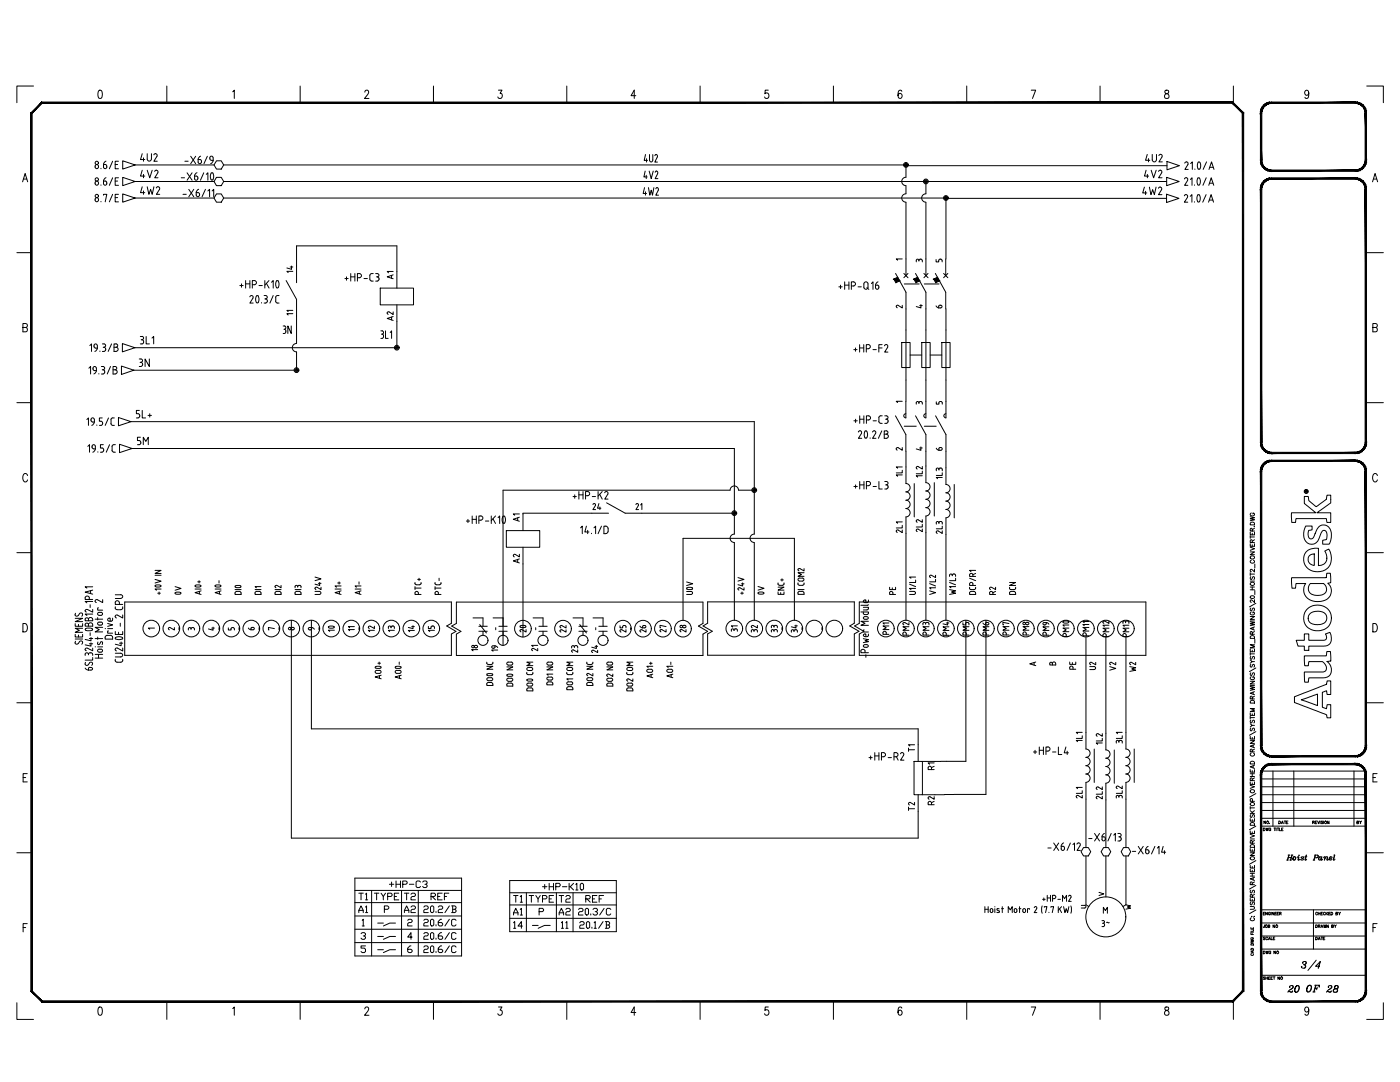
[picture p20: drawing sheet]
<svg xmlns="http://www.w3.org/2000/svg" width="279mm" height="216mm" viewBox="0 0 279 216" stroke-linecap="round" stroke-linejoin="round" font-family="sans-serif">
<defs><g id="words">
<g font-size="5.3">
<text x="37.7" y="121.4" transform="rotate(-90 37.7 121.4)">0V</text>
<text x="49.7" y="120.3" transform="rotate(-90 49.7 120.3)">DI0</text>
<text x="154.2" y="121.4" transform="rotate(-90 154.2 121.4)">0V</text>
<text x="68.4" y="128.4" transform="rotate(-90 68.4 128.4)">10</text>
<text x="106.5" y="128.1" transform="rotate(-90 106.5 128.1)">20</text>
</g>
<g font-size="4.9">
<text x="27.2" y="33.5">4U2</text>
<text x="227.2" y="40.2">4W2</text>
<text x="139.7" y="120.6" transform="rotate(-90 139.7 120.6)">U0V</text>
<text x="214.8" y="128.4" transform="rotate(-90 214.8 128.4)">PM10</text>
<text x="258.9" y="194.7">3/4</text>
</g>
<g font-size="4.4">
<text x="227.9" y="33.5">4U2</text>
<text x="27.2" y="36.7">4V2</text>
<text x="27.2" y="39.9">4W2</text>
<text x="127.4" y="40.2">4W2</text>
<text x="227.5" y="36.7">4V2</text>
<text x="79.7" y="65.3" transform="rotate(-90 79.7 65.3)">A2</text>
<text x="55.7" y="67.7">3N</text>
<text x="26.8" y="74.4">3N</text>
<text x="26.5" y="84.7">5L+</text>
<text x="26.5" y="90">5M</text>
<text x="117.5" y="103">24</text>
<text x="125.9" y="103">21</text>
<text x="196.5" y="119.9">R2</text>
<text x="76.6" y="127.4">13</text>
<text x="80.4" y="127.4">14</text>
<text x="96.7" y="131.2" transform="rotate(-90 96.7 131.2)">18</text>
<text x="110.8" y="127.4">22</text>
<text x="117.1" y="131.6">24</text>
<text x="122.8" y="127.4">25</text>
<text x="134.8" y="127.4">28</text>
<text x="145" y="127.4">31</text>
<text x="157" y="127.4">34</text>
<text x="194.7" y="128.1" transform="rotate(-90 194.7 128.1)">PM5</text>
<text x="206.7" y="128.1" transform="rotate(-90 206.7 128.1)">PM8</text>
<text x="210.6" y="128.1" transform="rotate(-90 210.6 128.1)">PM9</text>
<text x="224" y="135.1" transform="rotate(-90 224 135.1)">V2</text>
<text x="183.8" y="163" transform="rotate(-90 183.8 163)">T2</text>
<text x="76.9" y="178.5">+HP-C3</text>
<text x="70.6" y="183.4">A1</text>
<text x="79.7" y="183.4">A2</text>
<text x="101.6" y="181.3">T1</text>
<text x="104.8" y="181.3">TYPE</text>
<text x="110.8" y="181.3">T2</text>
<text x="116.1" y="181.3">REF</text>
<text x="101.6" y="186.6">14</text>
<text x="111.1" y="186.6">11</text>
<text x="219.1" y="186.3">3~</text>
<text x="256.1" y="199.3">20</text>
<text x="260" y="199.3">OF</text>
<text x="263.9" y="199.3">28</text>
</g>
<g font-size="4">
<text x="59.6" y="55.7" transform="rotate(-90 59.6 55.7)">14</text>
<text x="79.7" y="56.8" transform="rotate(-90 79.7 56.8)">A1</text>
<text x="56.4" y="64.2">11</text>
<text x="185.9" y="91">6</text>
<text x="104.8" y="105.1" transform="rotate(-90 104.8 105.1)">A1</text>
<text x="185.2" y="107.2" transform="rotate(-90 185.2 107.2)">2L2</text>
<text x="104.8" y="113.6" transform="rotate(-90 104.8 113.6)">A2</text>
<text x="179.9" y="119.9" transform="rotate(-90 179.9 119.9)">PE</text>
<text x="203.9" y="119.9" transform="rotate(-90 203.9 119.9)">DCN</text>
<text x="72.7" y="127.4">12</text>
<text x="87.8" y="127.4" transform="rotate(-90 87.8 127.4)">15</text>
<text x="97.4" y="131.2">19</text>
<text x="105.1" y="131.2">21</text>
<text x="113.2" y="131.2">23</text>
<text x="130.2" y="127.4" transform="rotate(-90 130.2 127.4)">26</text>
<text x="134.1" y="127.4" transform="rotate(-90 134.1 127.4)">27</text>
<text x="152.4" y="127.4" transform="rotate(-90 152.4 127.4)">32</text>
<text x="156.3" y="127.4" transform="rotate(-90 156.3 127.4)">33</text>
<text x="186.6" y="128.1" transform="rotate(-90 186.6 128.1)">PM3</text>
<text x="190.5" y="128.1" transform="rotate(-90 190.5 128.1)">PM4</text>
<text x="198.6" y="128.1" transform="rotate(-90 198.6 128.1)">PM6</text>
<text x="202.5" y="128.1" transform="rotate(-90 202.5 128.1)">PM7</text>
<text x="215.9" y="134.8" transform="rotate(-90 215.9 134.8)">PE</text>
<text x="219.8" y="134.8" transform="rotate(-90 219.8 134.8)">U2</text>
<text x="227.9" y="135.1" transform="rotate(-90 227.9 135.1)">W2</text>
<text x="221.2" y="149.9" transform="rotate(-90 221.2 149.9)">1L2</text>
<text x="180.3" y="151">T1</text>
<text x="187.7" y="154.9" transform="rotate(-90 187.7 154.9)">R1</text>
<text x="187.7" y="161.9" transform="rotate(-90 187.7 161.9)">R2</text>
<text x="225.1" y="160.5" transform="rotate(-90 225.1 160.5)">3L2</text>
<text x="70.6" y="180.6">T1</text>
<text x="73.7" y="180.6">TYPE</text>
<text x="79.7" y="180.6">T2</text>
<text x="85" y="180.6">REF</text>
<text x="223.7" y="182.7">W</text>
<text x="80.4" y="191.2">6</text>
</g>
<g font-size="3.5">
<text x="182" y="53.6">3</text>
<text x="185.9" y="53.6">5</text>
<text x="177.8" y="62.8">2</text>
<text x="182" y="62.8">4</text>
<text x="182" y="91">4</text>
<text x="32.8" y="127">2</text>
<text x="36.7" y="127">3</text>
<text x="40.6" y="127">4</text>
<text x="44.8" y="127">5</text>
<text x="52.6" y="127">7</text>
<text x="56.8" y="127">8</text>
<text x="68.8" y="127">11</text>
<text x="204.6" y="134.1">A</text>
<text x="208.5" y="134.1">B</text>
<text x="218.4" y="179.9">V</text>
<text x="105.5" y="186.6">-O-</text>
</g>
<g font-size="3.1">
<text x="178.2" y="53.3">1</text>
<text x="177.8" y="81.5">1</text>
<text x="182" y="81.8">3</text>
<text x="185.9" y="81.8">5</text>
<text x="177.8" y="91">2</text>
<text x="269.9" y="165.5">BY</text>
<text x="74.4" y="185.9">-O-</text>
<text x="214.8" y="182.4">U</text>
<text x="74.4" y="191.2">-O-</text>
</g>
<text font-size="2.6" x="28.6" y="126.6">1</text>
</g></defs>
<g fill="none" stroke="#000" stroke-width=".2">
<path d="M6.7 17.2h-3.3v3.3M19.7 18.1l.3-.1a1.08 1.08 0 0 1 0 1.6h-.1a1.2 1.2 0 0 1-.2-1.5zM33.3 17.2v3.3M46.4 18.3l.4-.3v1.6M59.9 17.2v3.3M72.8 18.4l.3-.4h.2l.3 .3-.2 .6-.7 .7h.9M86.5 17.2v3.3M99.5 18h.7l-.4 .6a.49 .49 0 0 1 .4 .8 .49 .49 0 0 1-.8-.1M113.1 17.2v3.3M126.9 19.1h-1l.7-1.1v1.6M139.7 17.2v3.3M153.3 18h-.6v.7a.5 .5 0 0 1 .6 .1 .5 .5 0 0 1 0 .6 .5 .5 0 0 1-.6 .1l-.1-.2"/>
<path d="M166.3 17.2v3.3M180 18.2l-.4-.2a1.08 1.08 0 0 0 0 1.6 .48 .48 0 0 0 .4-.5 .48 .48 0 0 0-.6-.4l-.2 .4M192.9 17.2v3.3M205.8 18h.9l-.6 1.6M219.5 17.2v3.3M232.5 18.1v.4a.67 .67 0 0 1 .7 .4 .67 .67 0 0 1 0 .7 .53 .53 0 0 1-.8-.4 .53 .53 0 0 1 .6-.6l.2-.4a.45 .45 0 0 0-.7-.1zM246.1 17.2v3.3M261.2 18.5l-.2 .4a.47 .47 0 0 1-.6-.4 .47 .47 0 0 1 .6-.4 1.2 1.2 0 0 1-.2 1.5h-.3l-.1-.2M272.8 17.2h3.3v3.3M4.5 36.3l.5-1.7 .5 1.7M4.7 35.7h.6M19 39.9a.33 .33 0 0 0 .3 .4 .33 .33 0 0 0 .3-.4"/>
<path d="M19 39.9a.37 .37 0 0 1 .3-.5 .37 .37 0 0 1 .4 .5M20.2 33.6v.1M20.2 36.9v.1M20.7 32.8v.5a.38 .38 0 0 0 .4 .3 .38 .38 0 0 0 .3-.5 .38 .38 0 0 0-.4-.3M20.7 36.1v.5a.38 .38 0 0 0 .4 .3 .38 .38 0 0 0 .3-.5 .38 .38 0 0 0-.4-.3M20.7 38.9v-.1h.6l-.3 1.5M20.7 32.8h.3M20.7 36.1h.3M21.2 32.2l-.5 .3v.3M21.2 35.5l-.5 .3v.3M22.5 32.2l-.7 1.5M22.5 35.5l-.7 1.5"/>
<path d="M22.5 38.8l-.7 1.5M23 32.8h.5M23 36.1h.5M23 39.4h.5M23.6 32.2h-.6v1.5h.6M23.6 35.5h-.6v1.5h.6M23.6 38.8h-.6v1.5h.6M24.5 32.1l2.5 .8-2.5 .8zM24.5 35.4l2.5 .8-2.5 .8zM24.5 38.7l2.5 .8-2.5 .8zM27 32.9h15.7M27 36.2h15.7"/>
<path d="M27 39.5h15.7M36.2 35.5h.6M36.5 38.8h.7M36.9 32.2h.6M37.3 34.5l1 1.5M37.7 37.8l1 1.5M38.1 31.2l1 1.5M38.3 34.5l-1 1.5M38.7 37.8l-1 1.5M38.8 35.1v.5a.33 .33 0 0 0 .3 .4 .33 .33 0 0 0 .4-.4M38.8 35.1l.5 .1 .2 .3M39.1 31.2l-1 1.5"/>
<path d="M39.2 38.4v.5a.37 .37 0 0 0 .4 .3 .37 .37 0 0 0 .3-.4 .37 .37 0 0 0-.4-.4M39.2 38.4h.3M39.3 34.5l-.4 .3-.1 .3M39.5 35.5v.1M39.5 31.8h.4a.38 .38 0 0 1 .3 .6 .38 .38 0 0 1-.6 .1zM39.7 37.8l-.5 .3v.3M40 31.2l-.4 .3-.1 .3M40.7 34.5l-.7 1.5M41 37.8l-.7 1.5M41.2 34.8l.3-.3v1.5M41.4 31.2l-.7 1.5M41.5 38.1l.3-.3v1.5"/>
<path d="M41.9 31.5a.33 .33 0 0 1 .3-.3 .33 .33 0 0 1 .3 .3M41.9 31.5v.2M42.3 38.1l.4-.3v1.5M42.5 34.5a1.41 1.41 0 0 1 0 1.4M42.5 34.5h-.1a.83 .83 0 0 0-.1 1.4h.2M42.5 31.5v.5l-.5-.1-.1-.2M42.5 32v.3l-.5 .4M43.2 32.1h1l.4 .8-.4 .8h-1l-.5-.8zM43.2 35.4h1l.4 .8-.4 .8h-1l-.5-.8zM43.2 38.7h1l.4 .8-.4 .8h-1l-.5-.8zM44.6 32.9h136.2M44.6 36.2h188.2"/>
<path d="M44.6 39.5h144.2M128.8 34.1l-.3 1.2h.7M128.8 30.8l-.2 1.2h.6M129 35v.6M129 31.7v.6M129.6 34.1l.4 1.5 .4-1.5M129.6 30.8l.1 1.3 .3 .2 .2-.2 .1-1.3M130.7 31.1l.3-.3 .2 .4-.5 1.1h.5M130.8 34.4l.1-.2h.2l.1 .4M131.3 34.6l-.6 1h.6M180.5 33.1h52.4M180.8 32.9v2.5a.84 .84 0 0 0-.8 .8 .84 .84 0 0 0 .8 .8"/>
<path d="M180.8 37.1v1.6a.84 .84 0 0 0-.8 .8 .84 .84 0 0 0 .8 .8v14.7M184.8 38.7a.84 .84 0 0 0-.9 .8 .84 .84 0 0 0 .9 .8M184.8 36.2v2.5M188.7 39.6h44.1M188.8 39.5v12.2M232.8 38.8l2.5 .8-2.5 .8zM232.8 35.4l2.5 .8-2.5 .8zM232.9 32.2l2.5 .9-2.5 .8zM236.4 39.1v-.2a.34 .34 0 0 1 .5 0 .34 .34 0 0 1 .1 .4l-.6 1h.6M236.4 32.6l.2-.3a.33 .33 0 0 1 .4 .1 .33 .33 0 0 1 .1 .4M236.7 35.5a.33 .33 0 0 1 .3 .5M236.7 35.5l-.3 .2"/>
<path d="M237 36l-.6 1h.7M237.1 32.8l-.6 1h.6M237.5 39.2l.4-.4v1.5M237.6 35.8l.3-.3v1.5M237.6 32.6l.4-.3v1.5M238.4 36.9v.1M238.5 33.7v.1M239.1 35.6h.3M239.1 35.5a.91 .91 0 0 0 .2 1.4h.1a1.35 1.35 0 0 0 0-1.4M239.1 33.7h.3M239.1 33.7a.91 .91 0 0 1 .3-1.4v.1a1.35 1.35 0 0 1 .1 1.3M239.4 38.9h-.4a1.41 1.41 0 0 0 0 1.3"/>
<path d="M239.4 38.9a1.41 1.41 0 0 1 0 1.3M240.7 38.8l-.7 1.5M240.7 35.5l-.6 1.5M240.8 32.3l-.7 1.5M241.2 37l.5-1.5 .5 1.5M241.3 33.8l.5-1.5 .5 1.5M241.3 39.9h.8M241.4 36.6h.7M241.4 33.4h.7M248.1 22.6v11.6M273.9 36.3l.5-1.7 .5 1.7M274.1 35.7h.6"/>
<path d="M3.4 50.4h2.9M20.2 40.2v.1M47.9 57h.6M48.2 56.6v.7M49 56v1.5M49 56.6h.9M49.9 59.2l.2-.2a.33 .33 0 0 1 .3 .1 .33 .33 0 0 1 .1 .4l-.6 1h.6M49.9 56v1.5M50.4 56.8h.4a.41 .41 0 0 0 .4-.4 .41 .41 0 0 0-.4-.4h-.4v1.5M51.2 59.1l.1-.1a.85 .85 0 0 1 .1 1.5l-.2-.1a1.41 1.41 0 0 1 0-1.3zM51.7 57h.6M52.7 59h.3a.33 .33 0 0 1 .3 .3 .33 .33 0 0 1-.3 .3"/>
<path d="M52.9 59.6l.3 .1 .1 .3M52.9 56v1.5M53.2 56.6l.5 .9M53.4 60v.1M53.7 56l-.8 .9M54.2 56.3l.3-.3v1.5M54.5 59l-.6 1.5M55 59.4l.1 .9 .3 .2M55.2 56a.91 .91 0 0 0 .2 1.4h.1M55.5 56a1.41 1.41 0 0 1 0 1.4M55.7 59h-.5l-.2 .3M57.1 56l2.1 3.7"/>
<path d="M59.2 53.1v-4h20v5.1M68.8 55.6h.7M69.2 55.2v.7M70 54.6v1.5M70 55.2h.8M70.8 54.6v1.5M71.3 55.4h.4a.41 .41 0 0 0 .4-.4 .41 .41 0 0 0-.4-.4h-.4v1.5M72.6 55.6h.7M73.8 55.7l.2 .3 .5 .1M74.5 54.6l-.6 .2-.1 .9M75 56.1h.3M75 54.6h.3"/>
<path d="M75.1 55.2h.2M75.9 57.5h6.6v3.3h-6.6zM167.4 57.2h.7M167.7 56.9v.7M168.6 56.2v1.5M168.6 56.9h.8M169.4 56.2v1.5M169.9 57.1h.4a.41 .41 0 0 0 .4-.4 .41 .41 0 0 0-.4-.5h-.4v1.5M171.2 57.2h.7M172.4 56.7a.41 .41 0 0 1 .4-.5 .41 .41 0 0 1 .4 .5M172.4 56.7v.6a.41 .41 0 0 0 .4 .4 .41 .41 0 0 0 .4-.4v-.6M173 57.4l.4 .3"/>
<path d="M173.9 56.6l.3-.4v1.5M174.7 56.9l.6 .1 .1 .4M174.7 56.9v.5M174.7 57.4a.33 .33 0 0 0 .4 .3 .33 .33 0 0 0 .3-.3M175.2 56.2l-.4 .4-.1 .3M178.7 54.6l2.1 3.7v21.8M180.4 54.6l.8 .8M180.5 56.7h3M181.2 54.6l-.8 .8M182.7 54.6l2.1 3.7v25.1M184.4 54.6l.8 .8M184.5 56.7h2.9"/>
<path d="M184.8 40.4v14.6M185.2 54.6l-.8 .8M186.7 54.6l2 3.7v3.3M188.3 54.6l.9 .8M188.7 51.7v3.3M189.2 54.6l-.9 .8M238.4 40.3h.1M239 40.2h.4M241.2 40.3l.5-1.5 .5 1.5M272.8 50.4h3.3M4.6 65.3h.7l.1-.6-.3-.1h-.5v1.6h.5a.45 .45 0 0 0 .4-.4 .45 .45 0 0 0-.4-.5M17.7 73.5l.4-.4v1.5"/>
<path d="M17.9 69l.4-.4v1.5M18.6 73.5a.33 .33 0 0 1 .3-.4 .33 .33 0 0 1 .3 .4M18.6 73.5l.1 .4 .5 .1M18.8 69.1l.3 .3M18.8 69.1a.34 .34 0 0 1 .2-.5 .34 .34 0 0 1 .4 .4v.4l-.3 .1M19.2 73.5a.93 .93 0 0 1-.5 1.1M19.4 69.4v.3l-.5 .4M19.7 74.5v.1M19.9 70v.1M20.2 73.1h.4a.33 .33 0 0 1 .3 .4 .33 .33 0 0 1-.3 .3M20.2 74.6h.4M20.4 73.8h.2"/>
<path d="M20.4 68.6h.4a.33 .33 0 0 1 .3 .4 .33 .33 0 0 1-.3 .3M20.4 70.1h.4M20.6 73.8l.3 .3M20.6 69.3h.2M20.8 69.3l.2 .2 .1 .3-.3 .3M20.9 74.1l-.1 .4-.2 .1M22.1 73.1l-.7 1.5M22.3 68.6l-.7 1.5M22.6 73.8h.4M22.8 69.3h.4M23 73.8a.41 .41 0 0 1 .4 .4 .41 .41 0 0 1-.4 .4M23 73.8a.33 .33 0 0 0 .3-.3 .33 .33 0 0 0-.3-.4h-.4v1.5h.4"/>
<path d="M23.2 68.6a.33 .33 0 0 1 .3 .4 .33 .33 0 0 1-.3 .3 .41 .41 0 0 1 .4 .4 .41 .41 0 0 1-.4 .4M23.2 68.6h-.4v1.5h.4M24.2 73l2.5 .9-2.5 .8zM24.4 68.6l2.5 .8-2.5 .8zM26.7 73.9h32.3M28 67.1h.3M28.2 67.8h.3l.2 .3M28.3 67.1a.33 .33 0 0 1 .4 .3 .33 .33 0 0 1-.4 .4M28.7 68.1l-.2 .5h-.5M29.2 67.1v1.5h.6M30.3 67.5l.4-.4v1.5M52.2 60.4v.1"/>
<path d="M53.3 60.1l-.1 .3-.5 .1M59.2 68.5a.84 .84 0 0 0-.9 .9 .84 .84 0 0 0 .9 .8M59.2 70.2v3.7M76.3 66.7l.2 .1v.4M76.5 67.2l-.1 .3h-.4M76.9 66v1.5h.6M77.9 66.4l.2-.4v1.5M79.2 64.2v5.2h-52.3M170.4 69.8h.6M170.7 69.4v.7M171.6 68.8v1.5M171.6 69.4h.8"/>
<path d="M172.4 68.8v1.5M172.9 69.6h.4M173.3 69.6a.4 .4 0 0 0 .4-.4 .4 .4 0 0 0-.4-.4h-.4v1.5M174.2 69.8h.7M175.4 69.4h.6M176 68.8h-.6v1.5M176.5 69l.2-.2a.33 .33 0 0 1 .4 .1 .33 .33 0 0 1 0 .4M177.2 69.3l-.6 1h.6M180 68.3h1.6v5h-1.6zM181.6 70.8h2.4M184 68.3h1.6v5h-1.6zM185.6 70.8h2.4"/>
<path d="M186.8 61l.5 .4M187.7 61.4a.31 .31 0 0 0 .2-.3 .31 .31 0 0 0-.3-.3 .31 .31 0 0 0-.3 .4v.2h.4M188 68.3h1.6v5h-1.6zM188.8 61.6v21.8M274 65.3h.7l.1-.6-.2-.1h-.6v1.6h.6a.45 .45 0 0 0 .3-.4 .45 .45 0 0 0-.3-.5M3.4 80.3h2.9M5.5 94.9a.49 .49 0 0 0-.6-.4 .49 .49 0 0 0-.3 .6v.4a.49 .49 0 0 0 .3 .7 .49 .49 0 0 0 .6-.4M17.3 83.7l.4-.3v1.5M17.5 89.1l.4-.4v1.5M18.4 89.2l.1 .3h.5v-.4a.35 .35 0 0 0-.4-.4 .35 .35 0 0 0-.2 .5M18.8 84.2v.3l-.5 .4M18.8 83.7a.38 .38 0 0 0-.4-.2 .38 .38 0 0 0-.3 .4 .38 .38 0 0 0 .4 .3h.3"/>
<path d="M18.8 83.7v.5M19 89.5v.3l-.5 .4M19.3 84.8v.1M19.5 90.1v.1M20 90.2h.4M20.4 83.4h-.6v.7h.5l.2 .3M20.5 84.6l-.2 .2-.5 .1M20.5 84.4v.2M20.6 88.7h-.6v.7h.5l.2 .3M20.7 89.9l-.3 .3M20.7 89.7v.2M21.7 83.4l-.7 1.5"/>
<path d="M21.9 88.7l-.7 1.5M22.5 83.4h-.2a1.36 1.36 0 0 0-.1 1.3l.6 .2M22.5 83.4h.3M22.7 88.7l-.2 .1a1.34 1.34 0 0 0-.1 1.2l.3 .2M22.7 90.2h.3M22.7 88.7h.3M23.6 83.3l2.5 .8-2.5 .9zM23.9 88.6l2.5 .9-2.5 .8zM26.1 84.1h124.4v22.5a.84 .84 0 0 0-.8 .8 .84 .84 0 0 0 .8 .8v15.6M26.4 89.5h120.2l-.1 17.1a.84 .84 0 0 0-.8 .8 .84 .84 0 0 0 .8 .8l.1 15.6M114.4 99.1h.6M114.7 98.7v.7"/>
<path d="M115.5 98.1v1.5M115.5 98.7h.9M150.5 97.8h-3.1a.84 .84 0 0 0-.9-.8 .84 .84 0 0 0-.8 .8h-45.3v31M170.4 84h.7M170.4 97.1h.7M170.8 83.7v.6M170.8 96.8v.6M171.3 86.2l.2-.2a.33 .33 0 0 1 .4 .1 .33 .33 0 0 1 0 .4l-.6 1h.7M171.6 83v1.5M171.6 96.1v1.5M171.6 83.7h.8M171.6 96.8h.8"/>
<path d="M172.4 83v1.5M172.4 96.1v1.5M172.6 86h.4M172.6 86a1.02 1.02 0 0 0 .2 1.4h.2a1.31 1.31 0 0 0 0-1.4M172.9 83.8h.4a.41 .41 0 0 0 .4-.4 .41 .41 0 0 0-.4-.4h-.4v1.5M172.9 96.9h.4M173.3 96.9a.41 .41 0 0 0 .4-.4 .41 .41 0 0 0-.4-.4h-.4v1.5M173.7 87.4v.1M174.1 86.2l.2-.2a.33 .33 0 0 1 .4 .1 .33 .33 0 0 1 0 .4M174.2 84h.7M174.2 97.1h.7M174.8 86.5l-.7 1h.7"/>
<path d="M175.4 84.1l.2 .3 .5 .1M175.4 96.1v1.5h.7M175.4 83.4v.7M176 86l-.7 1.5M176.1 83h-.5l-.2 .3M176.5 86h.4a.32 .32 0 0 1 .3 .3 .32 .32 0 0 1-.3 .3 .42 .42 0 0 1 .4 .4 .42 .42 0 0 1-.4 .5h-.4zM176.5 86.6h.4M176.6 83h.3a.33 .33 0 0 1 .3 .3 .33 .33 0 0 1-.3 .3 .42 .42 0 0 1 .3 .4 .42 .42 0 0 1-.3 .5h-.3M176.6 96.1h.3a.33 .33 0 0 1 .3 .3 .33 .33 0 0 1-.3 .3M176.6 97.6h.3M176.7 83.7h.2M176.7 96.8h.2"/>
<path d="M176.9 96.7l.3 .4M177.2 97.1v.3l-.3 .2M178.7 83l2.1 3.7v3.3M180.1 94.8h-1.2l.2 .2M180.1 93.8v.6h-1.2M180.1 93.2h-1.2l.2 .2M180.5 85h2.4M180.8 82.6a.41 .41 0 0 0-.4 .4 .41 .41 0 0 0 .4 .4M180.8 80.1v3.3M180.8 99.8a.84 .84 0 0 1 .8 .8 .84 .84 0 0 1-.8 .9M180.8 90v6.5a.84 .84 0 0 1 .8 .8 .84 .84 0 0 1-.8 .8 .84 .84 0 0 1 .8 .9 .84 .84 0 0 1-.8 .8M182.5 96.5v6.6"/>
<path d="M182.7 83l2.1 3.7M184.1 94.9h-1.2l.2 .3M184.1 94v.5h-1.2M184.1 93.1v.5l-1-.5-.2 .2 .2 .3M184.5 85h2.3M184.8 82.6a.41 .41 0 0 0-.4 .4 .41 .41 0 0 0 .4 .4M184.8 98a.84 .84 0 0 1 .8 .8 .84 .84 0 0 1-.8 .8 .84 .84 0 0 1 .8 .9 .84 .84 0 0 1-.8 .8M184.8 96.3a.84 .84 0 0 1 .8 .8 .84 .84 0 0 1-.8 .9M184.8 90v6.3M186.5 96.3v6.7M186.7 83l2.1 3.7M186.9 93.9v-.4l.2-.1 .3 .3 .1-.3h.4l.1 .5"/>
<path d="M187.4 93.7v.1M188 95.3h-1.1l.2 .2M188 94.3v.6h-1.1M188.8 82.6a.41 .41 0 0 0-.4 .4 .41 .41 0 0 0 .4 .4M188.8 90v6.7a.83 .83 0 0 1 .8 .8 .83 .83 0 0 1-.8 .8 .84 .84 0 0 1 .8 .9 .84 .84 0 0 1-.8 .8 .84 .84 0 0 1 .8 .8 .84 .84 0 0 1-.8 .9M190.4 96.7v6.6M260.3 99.1h.2a.43 .43 0 0 1 .6 .1v.1a.82 .82 0 0 0 .5 1l1.1 .8 2-1.5 .1-.8h.8v1.6l-2.8 1.9h2.8v1.9h-.8l-.1-.7h-6.1v.7h-.8l-.1-1.9h4.9l-2.3-1.8zM260.5 98h.2l.2-.1-.2 .2 .2 .1h-.4zM272.8 80.3h3.3M274.9 94.9a.49 .49 0 0 0-.6-.4 .49 .49 0 0 0-.4 .6v.4a.49 .49 0 0 0 .4 .7 .49 .49 0 0 0 .6-.4M3.4 110.3h2.9M17 119.3v.3h1.5"/>
<path d="M17 119.3a.42 .42 0 0 1 .4-.4 .42 .42 0 0 1 .4 .4M17.8 119.3v.3M18.1 117.9v.5M18.5 117.8l-1.5 .4 1.5 .4M18.5 117.1h-1.5l.3 .2M19 119.9l.2 .3M20.5 119.7v.5l-1-.5a.33 .33 0 0 0-.5 .2M23 119.4h1.1M23 118.7h1.1M24.1 118.7a.37 .37 0 0 1 .4 .3 .37 .37 0 0 1-.4 .4M30.9 115.6l1.3 .4-1.3 .3M30.9 113.8h1.3l-1.3 .6h1.3"/>
<path d="M30.9 114.8h1.3M31 117l.5 .2 .6-.2M31 116.8l.5-.1 .6 .1M31 116.8v.2M31.5 118.4h.5M32.2 117.5h-1.3l.3 .3M38.9 117.5h1.2M39 116.8l.5-.1 .6 .2-.6 .3-.5-.2M39.5 116.1h.5M39.7 115.9v.4M39.8 118v.5M40.1 117.9l-1.2 .4 1.2 .3"/>
<path d="M42.9 117.5h1.2M44 116.8l-.5-.1-.6 .2 .6 .3 .5-.2M44.1 117.9l-1.2 .4 1.2 .3M50.9 117.6h1.2M51.3 118h.6l.2 .6h-1.2v-.3M52.1 117.1h-1.2l.3 .2M54.9 117.6h1.2M55.3 118l-.4 .2v.4h1.2l-.2-.6h-.6M55.3 116.8l-.4 .1 .2 .4M56.1 116.8v.5l-.8-.5M58.9 117.6h1.2M58.9 118.2l.3-.2h.7l.2 .6h-1.2z"/>
<path d="M59.4 117.1v.1M59.4 117l-.2-.2-.2 .1-.1 .4M59.4 117a.34 .34 0 0 1 .3-.2 .34 .34 0 0 1 .4 .2v.3M62.9 118h.8a.31 .31 0 0 1 .4 .3 .31 .31 0 0 1-.4 .3h-.8M62.9 115.1l1.2 .4-1.2 .4M63.5 116.4h.6M63.8 116.2v.6l-.9-.2M64.1 117.2v.4l-1.1-.4-.1 .2 .2 .2M66.9 117.5h1.2M67.4 116.3h.5M67.7 116.1v.5M67.7 118v.5"/>
<path d="M68.1 117.9l-1.2 .4 1.2 .3M68.1 116.9h-1.2l.2 .3M70.9 117.5h1.2M71.6 116.1v.5M71.7 118v.5M72.1 117.9l-1.2 .4 1.2 .3M72.1 116.9h-1.2l.2 .3M82.8 118.3v.3h1.2M82.8 116.2v.3l.3 .2M82.8 117.3h1.2M82.8 117.1v.5M82.8 118.3a.33 .33 0 0 1 .4-.3 .33 .33 0 0 1 .3 .3"/>
<path d="M83.1 116.7h.6M83.4 115.6h.5M83.5 118.3v.3M83.6 115.4v.5M84 116.2v.3l-.3 .2M86.8 118.3a.33 .33 0 0 1 .4-.3 .33 .33 0 0 1 .3 .3M86.8 118.3v.3h1.2M86.8 116.2v.3l.3 .2M86.8 117.3h1.2M86.8 117.1v.5M87.1 116.7h.6M87.5 118.3v.3"/>
<path d="M87.6 115.4v.5M88 116.2v.3l-.3 .2M93.1 104h.6M93.4 103.6v.7M94.2 103v1.5M94.2 103.6h.9M95.1 103v1.5M95.6 103.8h.4M96 103a.41 .41 0 0 1 .4 .4 .41 .41 0 0 1-.4 .4M96 103h-.4v1.5M96.9 104h.7M98 103v1.5"/>
<path d="M98.4 103.5l.5 1M98.9 103l-.9 .9M99.4 103.3l.3-.3v1.5M100.4 103a1.41 1.41 0 0 0 0 1.4M101 105.9h6.7v3.3h-6.7zM104.4 112.5v14.6M104.4 102.4h13.7M115.9 105.3l.3-.3v1.5M117 105l-.3 1.2h.8M117.3 105.8v.7M118 106.4v.1M118.5 105.3l.4-.3v1.5"/>
<path d="M120 105l-.6 1.5M121.1 100.3l3.7 2.1M121.3 105.4l-.2-.4h-.6v1.5l.6-.1 .2-.4M121.4 105.5v.5M128.1 102.4h18.5M147.3 115.3l1.2 .3-1.2 .4M147.8 118.4h.6M148 116.5h.5M148.2 116.3v.6l-.9-.2M148.5 117.3v.5l-1.1-.5-.1 .2 .2 .2M155.3 118.1v.5h1.2v-.5M155.3 117.2h1.2l-1.2 .6h1.2"/>
<path d="M155.8 115.7h.5M156.1 115.5v.5M156.5 116.3l-.2 .4-.7 .1M159.3 118.3v.3h1.2v-.3M159.3 116.3v.3l.3 .2 .7-.1 .2-.4M159.3 117.6h1.2M159.3 115.5l.8-.2a.31 .31 0 0 1 .3 .3 .31 .31 0 0 1-.3 .4h-.5a.31 .31 0 0 1-.3-.5zM160.1 118l.3 .3M160.1 118h-.7l-.2 .3M160.5 114.3h-1.2l.6 .3-.6 .4h1.2M160.5 113.5v.4l-1.1-.4-.1 .2 .2 .2M173.3 119.7v.4"/>
<path d="M180.1 105.7v.6l-1-.6-.2 .3 .2 .2M180.1 104.8v.5h-1.2M180.1 104.1h-1.2l.2 .3M180.8 106.5v17.3M181.5 118h.9M181.5 118.6h.9M181.5 116.6l1.2 .5M182.4 118a.31 .31 0 0 1 .3 .3 .31 .31 0 0 1-.3 .3M182.7 117.4h-1.2l.3 .2M182.7 115.7v.5h-1.2M182.7 115.1h-1.2l.3 .3M184.8 106.3v17.5"/>
<path d="M185.5 117.9l1.2 .4-1.2 .3M185.5 116.5l1.2 .4M185.9 114.8l-.4 .1 .2 .3M186.7 117.3h-1.2l.3 .2M186.7 115.6v.5h-1.2M186.7 114.8v.5l-.8-.5M186.9 104.6v-.4l.2-.1 .3 .2 .1-.2h.4l.1 .5M187.4 104.3v.2M188 105.9v.5l-.9-.5-.2 .3 .2 .2M188 105v.5h-1.1M188.8 101.6a.84 .84 0 0 1 .8 .9 .84 .84 0 0 1-.8 .8v20.5M189.5 117.6l1.2 .3-.8 .2 .8 .3-1.2 .2"/>
<path d="M189.5 116.2l1.2 .5M189.5 114.8v.2M189.5 114.8l.3-.3 .2 .3a.34 .34 0 0 1 .4-.3 .34 .34 0 0 1 .3 .3M190.1 114.8v.1M190.7 117.1h-1.2l.3 .2M190.7 115.4v.5h-1.2M190.7 114.8v.2M193.5 117.2v.3l.3 .1h.7l.2-.2M193.5 115.4l1.2 .5M193.9 118l-.4 .2v.4h1.2v-.3M193.9 118h.6l.2 .3M194.2 116.8v-.3a.33 .33 0 0 0-.4-.3 .33 .33 0 0 0-.3 .3v.3h1.2"/>
<path d="M194.2 115v-.3a.33 .33 0 0 0-.4-.3 .33 .33 0 0 0-.3 .3v.3h1.2M194.7 113.8h-1.2l.3 .3M194.7 117.2v.2M194.7 114.4l-.5 .3M249.5 110.1h.9l-.9 .6h.9M249.5 109.2l.9 .3-.9 .3M249.5 108.5v.5h.9v-.5M249.5 106.2v.5h.9v-.5M249.5 103.1l.9 .2-.9 .2 .9 .2-.9 .2M249.5 106.9v.5M249.5 114.3v.5M249.5 117.7h.9"/>
<path d="M249.5 117.1h.9M249.5 116h.9M249.5 114.6h.9M249.5 107.1h.9M249.6 119a.42 .42 0 0 1 .5-.2 .42 .42 0 0 1 .2 .5 .42 .42 0 0 1-.5 .2 .42 .42 0 0 1-.2-.5zM249.6 116.3a.39 .39 0 0 1 .5-.1 .39 .39 0 0 1 .1 .5 .41 .41 0 0 1-.5 .1 .41 .41 0 0 1-.1-.5zM249.6 111.1a.39 .39 0 0 1 .5-.2 .39 .39 0 0 1 .1 .6 .41 .41 0 0 1-.5 0 .41 .41 0 0 1-.1-.4zM249.6 104.3a.46 .46 0 0 1 .5-.1 .46 .46 0 0 1 .3 .5h-.9zM249.6 115.1l-.1 .2 .1 .3h.2l.3-.5 .3 .2-.2 .3M249.7 111.8a.3 .3 0 0 0-.2 .3 .3 .3 0 0 0 .3 .3h.2a.3 .3 0 0 0 .4-.3 .3 .3 0 0 0-.3-.3M249.7 102.4a.3 .3 0 0 0-.2 .3 .3 .3 0 0 0 .3 .3h.2a.3 .3 0 0 0 .4-.3 .3 .3 0 0 0-.4-.3v.2M249.9 108.3v-.5l-.2-.1-.2 .2v.4h.9"/>
<path d="M249.9 106v-.5h-.3l-.1 .5h.9M249.9 106.4v.3M249.9 108.7v.3M249.9 117.1v.6M250.3 105.1h.1M250.4 119.7v.5l-.7-.5-.2 .3 .2 .2M250.4 113.6v.5l-.7-.5-.2 .3 .2 .2M250.4 107.7l-.5 .3M250.4 105.4l-.5 .3M250.4 112.5v.8M250.4 117.8v.8M257.8 115.3h6.9l.1-.9h.7l.1 1.9-.6 .1a2.08 2.08 0 0 1 .5 2.4 2.08 2.08 0 0 1-2.1 1.2 2.5 2.5 0 0 1-3.1-3l.3-.6h-1.9l-.1 1h-.8z"/>
<path d="M260.6 105h1.3v.7h-.2a.56 .56 0 0 0-.6 .2 .56 .56 0 0 0-.1 .7 .67 .67 0 0 0 .2 .7 .67 .67 0 0 0 .8 .1l.5-.9a1.84 1.84 0 0 1 1.7-1.7 1.92 1.92 0 0 1 1.5 2.5 1.4 1.4 0 0 1-.5 1.3h-1.2v-.8l.7-.1 .1-.6a.77 .77 0 0 0 0-.9 .77 .77 0 0 0-.9-.2l-.5 1.1a1.61 1.61 0 0 1-1.9 1.5 1.61 1.61 0 0 1-1.3-2v-.7zM260.6 110.2a2.6 2.6 0 0 1 2.5-.7v3.3a1.54 1.54 0 0 0 1.6-.8 1.54 1.54 0 0 0-.1-1.7l-.2-.3 .1-.1a.55 .55 0 0 1 .8-.2 2.79 2.79 0 0 1 .1 2.9 2.79 2.79 0 0 1-2.5 1.5 2.5 2.5 0 0 1-2.4-1.2 2.5 2.5 0 0 1 .1-2.7zM261.3 110.8l.8-.2a.33 .33 0 0 1 .2 .5v1.7a1.14 1.14 0 0 1-1.1-.7 1.14 1.14 0 0 1 .1-1.3zM261.5 116.5l1.7-.1a1.2 1.2 0 0 1 1.6 1.2 1.2 1.2 0 0 1-1.5 1.2 1.68 1.68 0 0 1-2.2-1.2l.1-.5zM272.8 110.3h3.3M4.6 124.4a.89 .89 0 0 1 .9 .6 .89 .89 0 0 1-.3 1l-.6 .1zM15 126.6v.5h1.5v-.5M15 124.4v.6h1.5v-.6M15 123.4h1.5l-1.5 .6h1.5M15 127.5h1.5M15.1 128a.35 .35 0 0 0 .1 .5l.4-.1 .3-.3M15.1 122.4a.35 .35 0 0 0 .1 .6l.4-.2 .3-.3"/>
<path d="M15.7 124.6v.4M15.7 126.7v.4M15.9 128l.3-.1 .2 .1-.1 .6M15.9 122.4l.3-.1 .2 .1-.1 .6M16.5 125.4h-1.5l.8 .4-.8 .4h1.5M17 129.6l.2 .2M17 121.9l.2 .2M17 124.6v.3h1.5v-.3M17 124.6l.3-.3 .4 .3a.42 .42 0 0 1 .4-.3 .42 .42 0 0 1 .4 .3M17 132.5l.2 .3h.3l.5-.7h.2l.3 .3-.2 .4M17 133.3l.7 .4M17.1 132.2l-.1 .3"/>
<path d="M17.1 125.4l.6-.1 .7 .1M17.1 125.5l-.1 .1a1.1 1.1 0 0 0 1.5 0l-.1-.1M17.7 123.5v.4M17.7 124.6v.3M17.7 130.5v.2M17.7 133.5v.2M17.7 123.5a.42 .42 0 0 1 .4-.3 .42 .42 0 0 1 .4 .3M17.7 130.5l-.2-.2h-.3l-.2 .5M17.7 123.5l-.2-.2h-.3l-.2 .6h1.5v-.4M17.8 128.5h.7M17.8 127.4h.7M18 133.2h-.3v.2"/>
<path d="M18 130.3l-.3 .2M18 133.2l.4 .1v.3l-.7 .1M18 130.3h.3l.2 .2M18 120.7v.5M18 126.3v.5M18.2 128.3v.6l-1.2-.2M18.2 127.2v.7l-1.2-.3M18.5 131.2v.5h-1.5M18.5 129.3v.6l-1.2-.6-.3 .3M18.5 122.5h-1.5l.3 .3M18.5 121.6v.6l-1.2-.6-.3 .3M18.5 120h-1.5l.3 .3"/>
<path d="M18.5 130.5v.3M19 127.4h1.5M19 131.3h1.5M19 130.6h1.5M19 129.1h.1M19 123.5h1.5M19.5 129.1h1M19.5 123.2v.5M19.5 127.1v.5M19.5 129.7l.6-.2a.31 .31 0 0 1 .4 .3 .31 .31 0 0 1-.3 .3h-.4a.31 .31 0 0 1-.3-.4zM19.5 124.3l.6-.2a.31 .31 0 0 1 .4 .3 .31 .31 0 0 1-.3 .3h-.4a.31 .31 0 0 1-.3-.4zM19.5 122.3l.6-.1a.31 .31 0 0 1 .4 .3 .31 .31 0 0 1-.3 .3h-.4a.31 .31 0 0 1-.3-.5z"/>
<path d="M19.6 128.1l-.1 .3 .1 .2 .2-.1 .4-.4h.2v.5M19.6 121.3h-.1v.5h1M19.7 130.6v.7M20.5 125.2h-1.5l.8 .4-.8 .5h1.5M21 125.4h.1M21.5 124.4l1 .3-1 .3M21.5 125.4h1M21.7 125.9h-.2v.4h1M22 126.8l.4 .2 .1 .5h-1.5v-.5l.2-.2h.8M22.5 123.7l-.3 .2h-.6a.33 .33 0 0 1-.1-.4 .33 .33 0 0 1 .5-.2v.7M22.5 123.3v.4M23 123l.2 .3"/>
<path d="M23 131.6v.4l.4 .1M23 130.3h1.1a.37 .37 0 0 1 .4 .4 .37 .37 0 0 1-.4 .4h-1.1M23 126v.6h1.5v-.6M23 121.1v.4l.4 .1M23.1 127.2l-.1 .1a1.13 1.13 0 0 0 1.5 0l-.1-.1M23.1 127.2a1.55 1.55 0 0 1 1.3 0M23.4 132.1h.7M23.4 121.7h.7M23.5 129.3a.31 .31 0 0 0-.5 .2 .31 .31 0 0 0 .2 .4M23.5 122.7a.33 .33 0 0 0-.5 .3M23.7 126.2v.4M23.8 120.2a.4 .4 0 0 0-.4-.3 .4 .4 0 0 0-.4 .3v.4h1.5"/>
<path d="M23.8 128.3h.7M23.8 120.2v.4M24 124.4v.6M24.2 128.1v.7l-1.2-.3M24.5 131.6l-.1 .4-.3 .1M24.5 129.3v.6l-1-.6M24.5 122.7v.6l-1-.5M24.5 121.1l-.1 .4-.3 .1M24.9 120.1h65.2v4.3l-.9 .5 1.8 1.1-.9 .5v4.3h-65.2zM49.6 125.3l.5 .4M50.4 125.2l-.3 .1v.4M50.4 125.2l.3 .1v.3l-.6 .1"/>
<path d="M58.1 123.8v43.4h125.1v-5.3M61.8 125.2l-.3 .2a.34 .34 0 0 0 .4 .3 .34 .34 0 0 0 .3-.3M61.8 125.2h.4M62.1 123.8v21.6h121.1v3.2M62.2 125.2l.5 .4M62.2 125.2v.3M74.9 133.9l.8-.1a.31 .31 0 0 1 .4 .3 .31 .31 0 0 1-.4 .3h-.5a.31 .31 0 0 1-.3-.5zM74.9 133.3v-.1a.7 .7 0 0 1 1.2 0l-.1 .1M74.9 133.3l.6 .1 .5-.1M75.4 132.3h.5M75.7 132.1v.5M75.7 134.8v.5"/>
<path d="M76.1 134.7l-1.2 .4 1.2 .3M78.9 133.3l.5 .1 .6-.1M78.9 133.3v-.1a.68 .68 0 0 1 1.1 0v.1M79.2 133.8a.31 .31 0 0 0-.3 .3 .31 .31 0 0 0 .3 .3M79.2 133.8h.5a.31 .31 0 0 1 .4 .3 .31 .31 0 0 1-.4 .3h-.5M79.7 132.1v.5M79.7 134.8v.5M80.1 134.7l-1.2 .4 1.2 .3M91.1 120.1h49.2v4.3l-.9 .5 1.8 1.1-.9 .5v4.3h-49.2v-4.3l.9-.5-1.9-1.1 1-.5zM94.4 123.3h2v1.7M95.6 125h1.6M95.6 126h1.6"/>
<path d="M95.7 124.6l1.4 1.7M96.4 126v.8M97.2 132.9h1.2l-1.2 .6h1.2M97.2 134.7l.5 .2 .6-.2M97.2 134.5l.5-.1 .6 .1M97.2 134.5v.2M97.5 136.2l-.3 .1v.5h1.2l-.1-.5-.3-.1M97.5 136.2h.5M98 135.2a.31 .31 0 0 1 .3 .3 .31 .31 0 0 1-.3 .3M98 135.2h-.5a.31 .31 0 0 0-.3 .3 .31 .31 0 0 0 .3 .3h.5M98.3 134.5v.2M98.4 123.3h2"/>
<path d="M98.9 125.2v.5M99.6 125h1.6M99.6 126h1.6M101.2 133.1h1.1l-1.1 .6h1.1M101.2 132.3l.8-.2a.31 .31 0 0 1 .3 .3 .31 .31 0 0 1-.3 .3h-.5a.31 .31 0 0 1-.3-.4zM101.2 134.6l.5-.1 .6 .2-.6 .3-.5-.1M101.2 134.6v.3M101.5 135.3a.31 .31 0 0 0-.4 .3 .31 .31 0 0 0 .4 .3M101.5 136h.5M101.5 135.3h.5M101.5 136.3l-.3 .2v.4h1.1l-.1-.6h-.7M102 135.3a.31 .31 0 0 1 .3 .3 .31 .31 0 0 1-.3 .3"/>
<path d="M105.1 137.6l.2-.3 .7-.1 .3 .4M105.1 137.6v.3h1.2v-.3M105.1 134.2l.2 .4h.7l.3-.1v-.3M105.2 135.6a.7 .7 0 0 0 1.1 .1v-.1M105.2 135.6l.5-.1 .6 .1M106 136.3a.31 .31 0 0 1 .3 .3 .31 .31 0 0 1-.3 .3M106 133.2a.31 .31 0 0 1 .3 .3 .31 .31 0 0 1-.3 .3M106 136.3h-.5a.31 .31 0 0 0-.4 .3 .31 .31 0 0 0 .4 .3h.5M106 133.2h-.5a.31 .31 0 0 0-.4 .3 .31 .31 0 0 0 .4 .3h.5M106.3 132.1h-1.2l.7 .4-.7 .3h1.2M107.5 125h1.7M107.5 126h1.7"/>
<path d="M109.1 133.1h1.2l-1.2 .6h1.2M109.2 135.2l.8-.1a.31 .31 0 0 1 .3 .3 .31 .31 0 0 1-.3 .3h-.5a.31 .31 0 0 1-.3-.5zM109.5 132.1a.31 .31 0 0 0-.4 .3 .31 .31 0 0 0 .4 .3h.5a.31 .31 0 0 0 .3-.3 .31 .31 0 0 0-.3-.3M109.5 136.1l-.3 .1-.1 .5h1.2l-.2-.6h-.6M110.3 134.5h-1.2l.3 .2M113.1 134.2l.1 .3 .2 .1M113.2 137.2l.3-.2 .6 .1 .2 .5h-1.2zM114 136a.31 .31 0 0 1 .3 .3 .31 .31 0 0 1-.3 .4M114 133.2a.31 .31 0 0 1 .3 .3 .31 .31 0 0 1-.3 .3M114 136.1l-.6-.1a.31 .31 0 0 0-.3 .3 .31 .31 0 0 0 .3 .4h.6M114 133.2h-.6a.31 .31 0 0 0-.3 .3 .31 .31 0 0 0 .3 .3h.6M114.3 135.5h-1.2l.3 .2"/>
<path d="M114.3 134.2l-.1 .4h-.8M114.3 132.1h-1.2l.7 .4-.7 .3h1.2M114.4 123.3h2v1.7M115.5 125h1.7M115.5 126h1.7M115.7 124.6l1.3 1.7M116.4 126v.8M117.1 132.9h1.2l-1.2 .6h1.2M117.2 135.4l.8-.2a.31 .31 0 0 1 .3 .3 .31 .31 0 0 1-.3 .3h-.6a.31 .31 0 0 1-.2-.4zM117.5 136.2l-.4 .1v.5h1.2v-.3M117.5 136.2h.4M117.9 136.2l.4 .3"/>
<path d="M118.3 134.4v.5l-.9-.5-.3 .2 .2 .2M118.3 123.3h2.1v1.7M118.9 125.2v.5M119.5 125h1.7M119.5 126h1.7M120.4 126v.8M121.1 136.6l.2-.3h.6l.4 .2v.4h-1.2v-.3M121.1 134.7l.2 .3M121.1 133.1h1.2l-1.2 .6h1.2M121.4 135.3a.31 .31 0 0 0-.3 .3 .31 .31 0 0 0 .3 .3M121.4 136h.6M121.4 135.3h.6"/>
<path d="M121.5 134.5h-.3l-.1 .2M122 135.3a.31 .31 0 0 1 .3 .3 .31 .31 0 0 1-.3 .3M122 132.1a.31 .31 0 0 1 .3 .3 .31 .31 0 0 1-.3 .3M122.3 134.5v.5l-.8-.5M125.1 137.6l.2-.3 .6-.1 .4 .4M125.1 137.6v.3h1.2v-.3M125.1 134.2l.1 .4h.8M125.5 135.5l-.4 .1 .2 .3M126 136.3a.31 .31 0 0 1 .3 .3 .31 .31 0 0 1-.3 .3M126 133.2a.31 .31 0 0 1 .3 .3 .31 .31 0 0 1-.3 .3M126 136.3h-.6a.31 .31 0 0 0-.3 .3 .31 .31 0 0 0 .3 .3h.6M126 133.2h-.6a.31 .31 0 0 0-.3 .3 .31 .31 0 0 0 .3 .3h.6"/>
<path d="M126.3 135.5v.5l-.8-.5M126.3 134.2v.3l-.3 .1M126.3 132.1h-1.2l.7 .4-.7 .3h1.2M129.1 133.7l.8-.2a.31 .31 0 0 1 .4 .3 .31 .31 0 0 1-.4 .4h-.5a.31 .31 0 0 1-.3-.5zM129.6 132.4h.6M129.9 132.1v.5M129.9 134.6v.5M130.3 134.5l-1.2 .4 1.2 .3M130.3 132.9h-1.2l.2 .3M133.9 132.1v.5M133.9 133.5a.31 .31 0 0 1 .4 .3 .31 .31 0 0 1-.4 .4M133.9 133.5h-.5a.31 .31 0 0 0-.3 .3 .31 .31 0 0 0 .3 .4h.5"/>
<path d="M133.9 134.6v.5M134.3 134.5l-1.2 .4 1.2 .3M134.3 132.9h-1.2l.3 .3M141.2 120.1h29.3v4.3l-.9 .5 1.8 1.1-.9 .5v4.2h-29.3v-4.2l1-.5-1.9-1.1 .9-.5zM158.5 123.8v-16.4h-22.2v16.4M164 125.2v.4M171.5 120.1h57.2v10.7h-57.2v-4.3l.9-.5-1.8-1.1 .9-.5zM171.8 129.9a.42 .42 0 0 1 .4-.3 .42 .42 0 0 1 .4 .3M171.8 129.9v.3h1.5M171.8 122.1h1.5v.3M172.3 127.4l1 .2-.7 .2 .7 .2-1 .2M172.3 122.1l.1 .5h.2h.6l.1-.2"/>
<path d="M172.3 121.2h1v.3M172.3 128.8l.7-.2 .3 .3-.2 .2-.5 .1-.3-.2zM172.3 123.2l.7-.2 .3 .3-.2 .2-.5 .1-.3-.2zM172.5 125.7h-.2v.4h1M172.6 126.5l-.3 .1v.3l.8 .1M172.6 126.5h.2v.5M172.6 129.9v.3M172.8 120.2v-.5l-.5 .1 .2 .4h.6M172.8 130.6v.6M173.3 126.8l-.3 .2M173.3 120l-.3 .2M173.3 121.5l-.3 .2h-.7"/>
<path d="M173.3 120.6l-.2 .2h-1.3M173.3 124h-1.5l.8 .4-.8 .4h1.5M173.3 126.5v.3M176.9 126.6v-.3a.33 .33 0 0 0-.4-.3 .33 .33 0 0 0-.3 .3v.3h1.2M177.4 124.9h-1.2l.7 .4-.7 .3h1.2M177.4 124.3h-1.2l.3 .2M180.9 126.7l-.1-.3a.33 .33 0 0 0-.3-.3 .33 .33 0 0 0-.3 .3v.3h1.2M181.4 125.1h-1.2l.7 .3-.7 .4h1.2M181.4 124.2v.5l-1.1-.5-.1 .2 .2 .3M192.8 123.8v28.1h-3.9M196.8 123.8v34.7h-6.4M216.7 127.1v19"/>
<path d="M216.8 126.9v-.3a.33 .33 0 0 0-.4-.3 .33 .33 0 0 0-.3 .3v.3h1.2M217.3 125.2h-1.2l.7 .4-.7 .3h1.2M217.3 124.6h-1.2l.3 .2M217.3 124h-1.2l.3 .2M220.7 127.1v19.2M220.8 127v-.3a.33 .33 0 0 0-.4-.3 .33 .33 0 0 0-.3 .3v.3h1.2M221.3 125.3h-1.2l.7 .4-.7 .4h1.2M221.3 124.8h-1.2l.3 .2M221.3 123.9v.5l-1.1-.5-.1 .3 .2 .2M224.1 124.1l.3-.2 .2 .2M224.1 126.7a.33 .33 0 0 1 .3-.3 .33 .33 0 0 1 .3 .3l.1 .3M224.1 126.7v.3h1.2"/>
<path d="M224.1 124.1v.3M224.6 124.1v.2M224.7 127.1v22.4a.83 .83 0 0 1 .8 .8 .83 .83 0 0 1-.8 .8 .84 .84 0 0 1 .8 .8 .84 .84 0 0 1-.8 .9 .84 .84 0 0 1 .8 .8 .84 .84 0 0 1-.8 .9M224.9 123.9l-.3 .2M224.9 123.9h.1M225 123.9l.2 .1 .1 .4M225.3 125.3h-1.2l.7 .4-.7 .4h1.2M225.3 124.8h-1.2l.3 .2M249.5 137l.9 .2-.9 .2 .9 .2-.9 .2M249.5 135.9h.9l-.9 .6h.9M249.5 131.7l.4 .3-.4 .3M249.5 129.5v.5h.9v-.5"/>
<path d="M249.5 124.1l.9 .1-.9 .3 .9 .2-.9 .1M249.5 123h.9l-.9 .6h.9M249.5 130.2v.5M249.5 136.8h.9M249.5 130.5h.9M249.5 123.9h.9M249.6 139.9a.46 .46 0 0 1 .5-.1 .46 .46 0 0 1 .3 .5h-.9zM249.6 127a.47 .47 0 0 1 .8 .1v.3h-.9zM249.6 134.2l-.1 .2 .1 .4 .2-.1 .3-.5 .3 .2-.2 .4M249.6 132.6v.5h.2l.2-.4 .2-.1 .2 .2-.2 .3M249.6 131l-.1 .2 .1 .4 .2-.1 .2-.5h.2l.2 .2-.2 .4M249.6 121.3l-.1 .2 .1 .4 .2-.1 .3-.5 .3 .2-.2 .4"/>
<path d="M249.7 135a.3 .3 0 0 0-.2 .4 .3 .3 0 0 0 .3 .2h.2a.3 .3 0 0 0 .4-.3 .3 .3 0 0 0-.4-.3v.2M249.7 122.1a.3 .3 0 0 0-.2 .4 .3 .3 0 0 0 .3 .2h.2a.3 .3 0 0 0 .4-.3 .3 .3 0 0 0-.4-.3v.2M249.9 139.5v-.5l-.3-.1-.1 .6h.9M249.9 126.6v-.5h-.3l-.1 .5h.9M249.9 129.7v.3M249.9 132h.5M250.1 125.2v.4M250.1 138.1v.4M250.4 138l-.9 .3 .9 .3M250.4 128.7h-.9l.9 .3-.9 .3h.9M250.4 125.1l-.9 .3 .9 .3M250.4 138.9l-.5 .3"/>
<path d="M250.4 126l-.5 .3M250.4 127.6v.7M250.6 133.3l-1.2 .7M250.6 120.4l-1.2 .7M258.3 139l6-2.3a.5 .5 0 0 0 .5-.7l.1-.1h.7v2.7h-.7l-.1-.8-.9 .3v3l.8 .3 .2-.8h.7v2.6h-.4a.27 .27 0 0 1-.3 0 .27 .27 0 0 1-.1-.3 .8 .8 0 0 0-.9-.6l-5.6-2.1zM258.7 127.8h1.6v-1.3h.9v1.3h2.5a.75 .75 0 0 0 1-.3 .75 .75 0 0 0-.2-1l.3-.1a.4 .4 0 0 1 .7 0 1.66 1.66 0 0 1-.8 2.5h-3.5v.9h-.9v-.9h-1.3zM259.7 139.6l3.2-1.1v2.3zM260.3 130.9h4.4l.1-.9h.7l.1 1.9-.8 .1a1.73 1.73 0 0 1 .9 2 1.73 1.73 0 0 1-1.7 1.3h-2.8l-.1 .8h-.7l-.1-2h3.5a.86 .86 0 0 0 .9-.5 .86 .86 0 0 0-.2-1l-.6-.6h-2.7l-.1 .8h-.7zM260.9 121.5a2.76 2.76 0 0 1 3.5-.4 2.76 2.76 0 0 1 1.1 3.4 2.91 2.91 0 0 1-2.8 1.4 2.91 2.91 0 0 1-2.5-1.9 2.63 2.63 0 0 1 .7-2.5zM261.4 122.5a2.31 2.31 0 0 1 3.3 .3 1.39 1.39 0 0 1-1.6 1.8 1.6 1.6 0 0 1-2-1.2zM274 124.4a.89 .89 0 0 1 .9 .6 .89 .89 0 0 1-.3 1l-.6 .1zM3.4 140.2h2.9"/>
<path d="M4.6 155.2h.5M5.4 154.4h-.8v1.6h.8M173.4 151.2h.7M173.8 150.8v.7M174.6 150.2v1.5M174.6 150.8h.8M175.4 150.2v1.5M175.9 151h.4a.41 .41 0 0 0 .4-.4 .41 .41 0 0 0-.4-.4h-.4v1.5M177.2 151.2h.7M178.4 151h.4a.41 .41 0 0 0 .4-.4 .41 .41 0 0 0-.4-.4h-.4v1.5M182.4 151.9h1.7v6.7h-1.7zM188.5 158.5h1.9"/>
<path d="M206.2 150.1h.7M206.6 149.7v.7M207.4 149.1v1.5M207.4 149.7h.8M208.2 149.1v1.5M209.1 149a.41 .41 0 0 1 .5 .4 .41 .41 0 0 1-.5 .5h-.4M209.1 149.1h-.4v1.5M210.1 150.1h.6M211.2 149.1v1.5h.7M212.7 149.1l-.3 1.1h.8M213 149.9v.7M216 158.7v.5l-1-.5-.2 .3 .2 .2"/>
<path d="M216 157.8v.5h-1.2M216 157.1h-1.2l.3 .3M216 147.7h-1.2l.3 .3M216 146.8v.5h-1.2M216 146.1h-1.2l.3 .3M216.7 151.1a.84 .84 0 0 1 .9 .8 .84 .84 0 0 1-.9 .9 .84 .84 0 0 1 .9 .8 .84 .84 0 0 1-.9 .9M216.7 154.4a.84 .84 0 0 1 .9 .9 .84 .84 0 0 1-.9 .8v13M218.4 149.5v6.6M220 158.9v.5l-1-.5-.2 .2 .2 .3M220 157.9v.6h-1.2M220 157v.5l-1-.5-.2 .3 .2 .2M220.7 151.3a.84 .84 0 0 1 .8 .8 .84 .84 0 0 1-.8 .9 .84 .84 0 0 1 .8 .8 .84 .84 0 0 1-.8 .8"/>
<path d="M220.7 159.6v9.5M222.4 149.6v6.7M222.8 148.3v-.4l.2-.2 .3 .3 .1-.2h.4l.2 .5M223.3 148v.1M224 146.8v.5h-1.2M224 146.1h-1.2l.2 .3M224.7 154.4a.84 .84 0 0 1 .8 .9 .84 .84 0 0 1-.8 .8M224.7 159.4v9.7M226.4 149.5v6.6M249.5 156.7l.9 .3-.9 .3M249.5 156v.5h.9v-.5M249.5 153.6v.5h.9v-.5"/>
<path d="M249.5 147.8h.9l-.9 .5h.9M249.5 146.9v.6h.9v-.6M249.5 144.4l.4 .3-.4 .4M249.5 142.2v.5h.9v-.5M249.5 142.9v.6M249.5 154.9h.9M249.5 154.4h.9M249.5 143.2h.9M249.6 157.7a.39 .39 0 0 1 .5-.1 .39 .39 0 0 1 .1 .5 .41 .41 0 0 1-.5 .1 .41 .41 0 0 1-.1-.5zM249.6 152.1a.47 .47 0 0 1 .8 .1v.2h-.9zM249.6 145.3l-.1 .2 .1 .3h.2l.3-.5 .3 .2-.2 .3M249.6 143.7l-.1 .2 .1 .4 .2-.1 .3-.5 .3 .2-.2 .4"/>
<path d="M249.7 150.3a.31 .31 0 0 0-.2 .3 .31 .31 0 0 0 .3 .3h.2a.31 .31 0 0 0 .4-.3 .31 .31 0 0 0-.3-.3M249.9 155.8v-.5h-.3l-.1 .5h.9M249.9 150v-.4l-.3-.1-.1 .5h.9M249.9 142.4v.3M249.9 147.2v.3M249.9 153.8v.3M249.9 154.4v.5M249.9 156.2v.3M249.9 144.7h.5M250 159.9l-.1-.5h-.3l-.1 .5h.9M250.1 148.7v.4M250.1 152.8v.4"/>
<path d="M250.4 152.7l-.9 .3 .9 .3M250.4 148.6l-.9 .3 .9 .3M250.4 141.4h-.9l.9 .3-.9 .3h.9M250.4 155.2l-.5 .3M250.4 149.5l-.5 .3M250.6 158.3l-1.2 .8M250.6 146l-1.2 .7M251.7 158.6h20.9M251.7 157h20.9M251.7 155.4h20.9M251.7 153.9h20.9M254 153.9v10.9"/>
<path d="M258.2 153.9v10.9M262.9 140.8h.1M270.2 153.9v10.9M272.8 140.2h3.3M274 155.2h.5M274.8 154.4h-.8v1.6h.8M3.4 170.2h2.9M70.8 175.2h21.3v15.6h-21.3zM70.8 177.7h21.3M74.2 177.7v13.1M80.1 177.7v13.1M83.5 177.7v13.1"/>
<path d="M101.7 175.7h21.3v10.2h-21.3zM101.7 178.1h21.3M105.1 178.1v7.8M109.6 176.3v1.3M110.5 176.3v1.3M110.9 176.9h.7l.2-.4-.2-.2h-.7v1.3M111 178.1v7.8M113.6 176.3v1.3M114.4 178.1v7.8M114.5 176.3l-.7 .6h-.2M114.9 176.5l.2-.2v1.3M116 176.3h.2l.3 .2v.9l-.3 .2h-.2l-.2-.2v-.9z"/>
<path d="M208.1 179.5h.5M208.3 179.2v.5M209 178.6v1.3M209 179.2h.7M209.1 169.2h.7M209.7 178.6v1.3M210.1 179.3h.3a.33 .33 0 0 0 .3-.3 .33 .33 0 0 0-.3-.4h-.3v1.3M210.3 168.2l1 1.5M211.1 179.5h.5M211.3 168.2l-1 1.5M211.8 168.9h.3a.38 .38 0 0 1 .3 .5 .38 .38 0 0 1-.6 .1zM212 179.9v-1.3l.4 .7 .5-.7v1.3"/>
<path d="M212.3 168.2l-.5 .4v.3M213.2 178.8l.3-.2 .3 .3-.5 1h.5M213.6 168.2l-.6 1.5M214.1 168.5l.3-.3v1.5M215.3 168.2l-.4 .2M215.3 168.2a.33 .33 0 0 1 .3 .5M215.6 168.7l-.7 1h.7M216.2 169.1h1l.5 .8-.5 .9h-1l-.4-.9zM216.7 170.8v9.7M217.3 167.3h.6M218.4 166.3l1 1.5M219.4 166.3l-1 1.5"/>
<path d="M219.9 167.5a.33 .33 0 0 0 .3 .3 .33 .33 0 0 0 .4-.3M219.9 167h.5l.2 .3M219.9 167v.5M220.2 169.1h1l.5 .8-.5 .9h-1l-.4-.9zM220.4 166.3l-.4 .4-.1 .3M220.6 167.3v.2M220.7 170.8v8.2M221.8 166.3l-.7 1.5M222.3 166.6l.3-.3v1.5M223.1 166.3h.3a.33 .33 0 0 1 .4 .3 .33 .33 0 0 1-.4 .4M223.3 167h.3l.2 .3M223.8 167.5l-.2 .2-.5 .1"/>
<path d="M223.8 167.3v.2M224.2 169.1h1l.5 .8-.5 .9h-1l-.4-.9zM224.7 170.8v9.7M226 169.9h.7M227.2 168.9l1 1.5M228.2 168.9l-1 1.5M228.6 169.6h.4a.37 .37 0 0 1 .3 .5 .37 .37 0 0 1-.6 .1zM229.1 168.9l-.4 .4-.1 .3M230.5 168.9l-.7 1.5M231 169.2l.3-.3v1.5M232.1 168.9l-.3 1.2h.8M232.4 169.7v.7"/>
<path d="M249.5 179.3v.5h.9v-.5M249.5 173.4v.5h.9v-.5M249.5 172.7v.5h.9v-.5M249.5 170.2h.9l-.9 .5h.9M249.5 169.3v.5h.9v-.5M249.5 166.5l.9 .3-.9 .3M249.5 165.8v.5h.9v-.5M249.5 163.3v.6h.9v-.6M249.5 174.8h.9M249.5 174.3h.9M249.5 167.4h.9M249.5 162.3h.9"/>
<path d="M249.5 161.8l.6 .5M249.5 161.2h.9M249.5 160.9v.6M249.6 171.1a.39 .39 0 0 1 .5-.2 .39 .39 0 0 1 .1 .6 .41 .41 0 0 1-.5 0 .41 .41 0 0 1-.1-.4zM249.6 168.7a.46 .46 0 0 1 .5-.1 .46 .46 0 0 1 .3 .5h-.9zM249.6 164.3a.47 .47 0 0 1 .8 .1v.3h-.9zM249.6 160.3a.39 .39 0 0 1 .5-.2 .39 .39 0 0 1 .1 .6 .41 .41 0 0 1-.4 0 .41 .41 0 0 1-.2-.4zM249.6 177.6v.5h.2l.2-.4 .2-.1 .2 .2-.2 .4M249.6 162.5l-.1 .3 .1 .3h.2l.2-.5 .2-.1 .2 .3-.2 .3M249.9 179v-.5h-.3l-.1 .5h.9M249.9 176.5v-.5h-.3l-.1 .5h.9M249.9 168.3v-.5l-.3-.1-.1 .6h.9"/>
<path d="M249.9 163.5v.4M249.9 166v.3M249.9 169.5v.3M249.9 172.9v.3M249.9 173.6v.3M249.9 174.3v.5M249.9 179.5v.3M250.1 175.2v.4M250.4 175.1l-.9 .3 .9 .3M250.4 178.5l-.5 .2M250.4 176l-.5 .3M250.4 167.7l-.5 .3"/>
<path d="M250.4 161.8l-.5 .3M250.6 176.7l-1.2 .7M250.6 171.7l-1.2 .7M250.6 164.8l-1.2 .8M251.7 163.3h20.9M251.7 161.7h20.9M251.7 160.1h20.9M251.7 164.8h20.9M252.1 165.2h.2a.28 .28 0 0 1 .2 .3 .28 .28 0 0 1-.2 .3h-.2zM252.6 163.8v.6l-.4-.6v.6M252.6 165.2l.2 .6 .1-.6 .1 .6 .1-.6M253.4 164.3h.1"/>
<path d="M253.6 165.4a.22 .22 0 0 0-.3-.1 .22 .22 0 0 0 0 .4 .22 .22 0 0 0 .3-.1l-.1-.1M254.2 165.2h.4M254.4 165.2v.6M254.7 165.2v.6M254.9 165.2h.3M255.1 165.2v.6M255.2 163.8l.3 .1v.4l-.3 .1zM255.3 165.2v.6h.3M255.7 164.4l.2-.6 .2 .6M255.8 165.5h.1M255.8 164.2h.3M256.1 165.2h-.3v.6h.3"/>
<path d="M256.3 163.8h.3M256.5 163.8v.6M256.7 164.1h.2M256.8 171.6h.3M257 163.8h-.3v.6h.3M257.1 170.6h.3M257.1 171.1h.6M257.3 170.6l-.4 1M257.4 171.6h.3M257.7 170.6h.3M257.8 170.6l-.3 1M257.9 170.6l-.3 1"/>
<path d="M258.3 171a.33 .33 0 0 0-.3 .3 .33 .33 0 0 0 .3 .3 .33 .33 0 0 0 .3-.3 .33 .33 0 0 0-.3-.3l-.2 .2v.4M258.5 171l.1 .3-.3 .3M258.9 171.2l.1-.2h.2v.6M259.1 171v.6h.1l.2-.2M259.2 170.6v.1zM259.7 171.1l.4 .3v.1h-.5M260.2 171h-.5l.4 .4M260.4 171h.4M260.7 170.6l-.3 1h.2l.2-.2M260.7 170.6l-.2 1M262 164.1l.3-.2-.3-.1v.6M262.1 171.6h.3"/>
<path d="M262.1 164.1l.2 .3M262.3 170.6h.6l.2 .2-.1 .3-.6 .1M262.5 164.1h.2M262.5 170.6l-.3 1M262.5 170.6l-.2 1M262.8 163.8h-.3v.6h.3M262.9 170.6l.2 .3-.3 .3M263 163.8l.2 .6 .2-.6M263.4 171l-.2 .2v.4M263.5 163.8v.6M263.8 171l-.2 .6h.2l.1-.2M263.8 171l-.1 .6"/>
<path d="M264 163.9h-.3l.3 .3-.1 .2-.2-.1M264.1 171.2l.2-.2h.2l-.2 .6M264.2 163.8v.6M264.4 171l-.1 .6M264.4 171.3l.3-.3h.3l-.1 .6M264.8 171v.6h.2l.2-.2M265.2 163.8v.6l-.3-.6v.6M265.3 171.4l.6-.3a.31 .31 0 0 0-.5-.1 .31 .31 0 0 0 0 .5 .31 .31 0 0 0 .4 0M265.6 171l-.2 .2v.4M266.2 170.6h.2l-.2 1M266.3 170.6l-.2 1h.2l.1-.2M272.8 170.2h3.3"/>
<path d="M4.6 185.1h.5M5.4 184.3h-.8v1.6M33.3 199.8v3.6M59.9 199.8v3.6M70.8 180.1h21.3M70.8 182.8h21.3M70.8 185.4h21.3M70.8 188.1h21.3M72.1 186.3l.2-.2h.4l.2 .2v.2l-.4 .3M72.7 186.8l.2 .2-.2 .4h-.4l-.2-.2M72.9 188.7h-.8v.5h.6l.2 .2v.5l-.2 .2h-.4l-.2-.2M76.7 181.4h.7l.2-.4-.2-.2h-.7v1.3"/>
<path d="M78.9 186.9h-1.1l-1.3 .5M82.3 187h-.9l.6-.9v1.3M84.6 186.3l.2-.2h.4l.3 .2v.2l-.3 .3h-.4l-.2 .2v.4h.9M84.6 189l.2-.3h.4l.3 .3-.3 .4h-.4l-.2 .2v.5h.9M85.9 183.6l.2-.2h.3l.2 .2v.9l-.2 .3h-.3l-.2-.3zM85.9 186.3l.2-.2h.3l.2 .2v.9l-.2 .2h-.3l-.2-.2zM86.1 180.8h.3l.2 .2v.9l-.2 .2h-.3l-.2-.2v-.9zM86.1 188.7h.3l.2 .3v.9l-.2 .2h-.3l-.2-.2v-.9zM86.5 199.8v3.6M87 181.9v.2M87 184.5v.3M87 187.2v.2"/>
<path d="M87 189.9v.2M87.5 181l.2-.2h.4l.2 .2-.2 .4h-.4l-.2 .3v.4h.8M88.1 183.4h-.2l-.4 .5v.6l.2 .3h.4l.2-.3-.2-.4h-.6M88.1 186.1h-.2l-.4 .4v.7l.2 .2h.4l.2-.2-.2-.4h-.6M88.1 188.7h-.2l-.4 .5v.7l.2 .2h.4l.2-.2v-.3l-.2-.2h-.6M89.7 180.8l-.9 1.3M89.7 183.4l-.9 1.4M89.7 186.1l-.9 1.3M89.7 188.7l-.9 1.4M90.3 181.4h.5l.2 .3v.2l-.2 .2h-.7M90.3 180.8v1.3M91 183.6l-.2-.2h-.5l-.2 .2v.9l.2 .3h.5l.2-.3"/>
<path d="M91 186.3l-.2-.2h-.5l-.2 .2v.9l.2 .2h.5l.2-.2M91 189l-.2-.3h-.5l-.2 .3v.9l.2 .2h.5l.2-.2M101.7 180.6h21.3M101.7 183.2h21.3M113.1 199.8v3.6M115.7 184.1l.2-.2h.5l.2 .2-.2 .5h-.5l-.2 .2v.4h.9M117.2 183.9l.5 .2v.9l-.2 .2-.5-.2v-.9zM118.1 185v.2M118.6 184.1l.2-.2v1.3M118.6 185.2h.4M120.4 183.9l-.9 1.3M120.8 183.9h.7l.2 .2-.2 .5"/>
<path d="M121 184.6h.5l.2 .2v.2l-.2 .2h-.7M121 183.9v1.3M139.7 199.8v3.6M166.3 199.8v3.6M192.9 199.8v3.6M196.6 180.9v1.2M196.6 181.4h.6M197.2 180.9v1.2M197.6 181.8l.3 .3 .2-.3M197.6 181.8v-.4l.3-.1 .2 .1v.4M198.5 180.9v.1M198.5 181.3v.8"/>
<path d="M198.9 182l.4 .1M199.4 181.4h-.4l.5 .4-.2 .3M199.9 181.3h.4M200 180.9v1.2M201.2 182.1v-1.2l.4 .7 .4-.7v1.2M202.4 181.8l.3 .3 .2-.3M202.9 181.6l-.1-.3h-.3l-.1 .5M202.9 181.6v.2M203.3 181.3h.5M203.5 180.9v1.2M204.1 181.8l.3 .3 .3-.3M204.1 181.8l.1-.4 .2-.1 .2 .1 .1 .4"/>
<path d="M205.5 181.4v-.1h-.4v.8M206.4 181.1l.3-.2 .2 .3-.5 .9h.5M208 180.8l-.1 .7 .1 .7M208.4 181v-.1h.5l-.2 1.2M209.3 182v.1M209.7 181v-.1h.6l-.3 1.2M211.2 180.9v1.2M211.5 181.4l.4 .7M211.9 180.9l-.7 .7M212.3 180.9l.2 1.2 .3-.8 .3 .8 .2-1.2M213.7 180.8l.1 .7-.1 .7M219.5 199.8v3.6"/>
<path d="M220.2 182.2v-1.2l.4 .7 .4-.7v1.2M246.1 199.7v3.7M248.1 181.6v16.1M249.5 180.9h.7l.2 .2-.2 .3h-.7M249.6 187.6l.5 .1-.5 .1 .5 .1-.5 .2M249.6 186.1v.4h.5M249.6 185.1v.3h.5v-.3M249.6 180l-.1 .2 .1 .4 .2-.1 .2-.5h.2l.2 .2-.2 .4M249.6 186h.5M249.7 189.3h.4v.3h-.5zM249.7 188.3h.4v.3h-.5zM249.7 183.1a.3 .3 0 0 0-.2 .4 .3 .3 0 0 0 .3 .2h.2a.3 .3 0 0 0 .4-.2 .3 .3 0 0 0-.3-.4"/>
<path d="M249.8 190.3a.2 .2 0 0 0-.2 .2 .2 .2 0 0 0 .2 .1h.2a.2 .2 0 0 0 .1-.1 .2 .2 0 0 0-.1-.2M249.8 187.1a.2 .2 0 0 0-.2 .2 .2 .2 0 0 0 .2 .2 .22 .22 0 0 0 .3-.1 .22 .22 0 0 0 0-.3l-.1 .1M249.8 182.9h.1M249.9 185.2v.2M249.9 186.3v.2M250 189.8v.3M250.1 189.7l-.5 .2 .5 .2M250.1 185.5v.3h-.5M250.3 182.9h.1M250.6 181.6l-1.2 .7M251.7 194.6h20.9M251.7 189.4h20.9"/>
<path d="M251.7 186.8h20.9M251.7 184.2h20.9M251.7 181.5h20.9M252.1 189.8h.2a.27 .27 0 0 1 .2 .2 .27 .27 0 0 1-.2 .3h-.2zM252.1 182.3h.2M252.4 184.6l-.1 .4-.1 .1-.1-.2M252.4 182h-.3v.6h.3M252.5 195h-.4l.4 .4h-.4M252.5 187.1l-.3-.1-.1 .2 .4 .2h-.4M252.6 194.9v.5M252.6 195.2h.4M252.6 189.8l.2 .5 .1-.5 .1 .5 .1-.5"/>
<path d="M252.9 182v.6l-.3-.6v.6M253 194.9v.5M253 187.1a.19 .19 0 0 0-.2-.1 .19 .19 0 0 0-.2 .2v.1a.18 .18 0 0 0 .2 .2 .18 .18 0 0 0 .2-.1M253.1 184.8h.3v-.2h-.3v.5h.3l-.1-.3M253.1 187.5l.2-.5 .2 .5M253.2 195.2h.2M253.2 187.3h.3M253.5 194.9h-.3v.5h.3M253.5 182.2a.2 .2 0 0 0-.2-.2 .2 .2 0 0 0-.2 .2 .22 .22 0 0 0 .1 .3 .22 .22 0 0 0 .3 0l-.1-.1M253.6 189.9a.2 .2 0 0 0-.2-.1 .2 .2 0 0 0-.2 .2v.1a.19 .19 0 0 0 .2 .2 .19 .19 0 0 0 .2-.2h-.1M253.6 195.2h.2M253.7 182v.6"/>
<path d="M253.7 187v.5h.3M254 194.9h-.4v.5h.4M254.1 194.9h.4M254.1 187.2h.2M254.2 182v.6l-.3-.6v.6M254.3 194.9v.5M254.4 184.6v.5l-.3-.5v.5M254.4 182.3h.2M254.4 187h-.3v.5h.3M254.6 189.8v.5l-.4-.5v.5M254.7 182h-.3v.6h.3M254.9 182.3h.2"/>
<path d="M255.2 182h-.3v.6h.3M255.4 182.3l.3-.1v-.1l-.3-.1v.6M255.5 182.3l.2 .3M262.1 181.5v7.9M262.6 187l.3 .1-.1 .4h-.2zM262.6 184.6l.3 .1-.1 .4h-.2zM262.9 182.2a.18 .18 0 0 0-.2-.2 .18 .18 0 0 0-.1 .2v.2a.19 .19 0 0 0 .1 .2 .19 .19 0 0 0 .2-.2M263.1 187.5l.2-.5 .2 .5M263.1 184.8h.3v-.2h-.3v.5M263.1 182.3h.3M263.1 182v.6M263.2 187.3h.2"/>
<path d="M263.2 184.8l.2 .3M263.4 182v.6M263.6 185.1l.2-.5 .2 .5M263.6 182.3h.2M263.6 187h.4M263.7 184.9h.2M263.8 187v.5M263.9 182h-.3v.6h.3M264.1 187.2h.2M264.2 184.6l.1 .5 .1-.5 .1 .5 .1-.5M264.4 187h-.3v.5h.3M264.5 182.2a.2 .2 0 0 0-.2-.2 .2 .2 0 0 0-.2 .2 .22 .22 0 0 0 .1 .3 .22 .22 0 0 0 .3 0v-.1"/>
<path d="M264.6 182v.6M264.8 182.2l.2 .4M265 182l-.4 .4M265.1 184.6v.5l-.3-.5v.5M265.2 182.3h.1M265.5 182h-.3v.6h.3M265.6 182h.2a.27 .27 0 0 1 .2 .3 .27 .27 0 0 1-.2 .3h-.2zM265.8 184.8l.3-.1-.3-.1v.5h.3l-.1-.3M266.3 184.6l.2 .2 .2-.2M266.5 184.8v.3M266.6 182.3l.4-.2-.4-.1v.6l.4-.1-.2-.2M267.1 182l.2 .3 .2-.3"/>
<path d="M267.3 182.3v.3M274 185.1h.5M274.8 184.3h-.8v1.6M3.4 200.1v3.3h3.3M19.7 201l.3-.1a1.07 1.07 0 0 1 0 1.7h-.1a1.24 1.24 0 0 1-.2-1.6zM46.4 201.2l.4-.3v1.7M72.8 201.3l.3-.4 .3 .1 .2 .2-.2 .6-.7 .8h.9M99.5 200.9h.7l-.4 .6a.49 .49 0 0 1 .4 .8 .49 .49 0 0 1-.8 0M126.9 202h-1l.7-1.1v1.7M153.3 200.9h-.6v.7a.51 .51 0 0 1 .6 .1 .51 .51 0 0 1 0 .7 .51 .51 0 0 1-.6 0l-.1-.1M180 201.2a.37 .37 0 0 0-.6-.2l-.1 .2a1.1 1.1 0 0 0 .3 1.4 .49 .49 0 0 0 .4-.6 .49 .49 0 0 0-.6-.4l-.2 .4M205.8 200.9h.9l-.6 1.7"/>
<path d="M232.5 201v.5a.6 .6 0 0 1 .7 .3 .6 .6 0 0 1-.2 .8 .53 .53 0 0 1-.6-.6 .53 .53 0 0 1 .6-.5h.2a.34 .34 0 0 0-.2-.6zM261.2 201.5l-.1 .2a.38 .38 0 0 1-.3 .3 .38 .38 0 0 1-.4-.3v-.5l.4-.3a1.02 1.02 0 0 1 0 1.7l-.4-.2M276.1 200.1v3.3h-3.3"/>
<circle cx="19.3" cy="33.2" r=".39"/>
<circle cx="19.3" cy="36.5" r=".39"/>
<circle cx="19.3" cy="35.8" r=".33"/>
<circle cx="19.3" cy="32.5" r=".33"/>
<circle cx="19.3" cy="39.1" r=".33"/>
<circle cx="180.8" cy="32.9" r=".48"/>
<circle cx="180.8" cy="32.9" r=".31"/>
<circle cx="180.8" cy="32.9" r=".16"/>
<circle cx="184.8" cy="36.2" r=".48"/>
<circle cx="184.8" cy="36.2" r=".31"/>
<circle cx="184.8" cy="36.2" r=".16"/>
<circle cx="188.8" cy="39.5" r=".48"/>
<circle cx="188.8" cy="39.5" r=".31"/>
<circle cx="188.8" cy="39.5" r=".16"/>
<circle cx="59.2" cy="73.9" r=".48"/>
<circle cx="59.2" cy="73.9" r=".31"/>
<circle cx="59.2" cy="73.9" r=".16"/>
<circle cx="79.2" cy="69.4" r=".48"/>
<circle cx="79.2" cy="69.4" r=".31"/>
<circle cx="79.2" cy="69.4" r=".16"/>
<circle cx="150.5" cy="97.8" r=".48"/>
<circle cx="150.5" cy="97.8" r=".31"/>
<circle cx="150.5" cy="97.8" r=".16"/>
<circle cx="260.6" cy="98.1" r=".08"/>
<circle cx="260.7" cy="98.1" r=".39"/>
<circle cx="260.7" cy="98.1" r=".33"/>
<circle cx="146.5" cy="102.4" r=".48"/>
<circle cx="146.5" cy="102.4" r=".31"/>
<circle cx="146.5" cy="102.4" r=".16"/>
<circle cx="50.2" cy="125.4" r="1.66"/>
<circle cx="62.1" cy="125.4" r="1.66"/>
<circle cx="162.5" cy="125.4" r="1.66"/>
<circle cx="166.5" cy="125.4" r="1.66"/>
<circle cx="176.8" cy="125.4" r="1.66"/>
<circle cx="180.8" cy="125.4" r="1.66"/>
<circle cx="216.7" cy="125.4" r="1.66"/>
<circle cx="220.7" cy="125.4" r="1.66"/>
<circle cx="224.7" cy="125.4" r="1.66"/>
<circle cx="253" cy="164.1" r=".24"/>
<circle cx="263.4" cy="171.3" r=".3"/>
<circle cx="264.6" cy="164.1" r=".24"/>
<circle cx="220.7" cy="183" r="4"/>
<circle cx="252.7" cy="184.8" r=".24"/>
<circle cx="254.8" cy="184.8" r=".24"/>
<circle cx="255" cy="190" r=".24"/>
</g>
<g fill="#000" stroke="#000" stroke-width=".2">
<path d="M251.5 32h.3l-.2 .4zM251.8 32l-.2 .4h.2zM251.6 32.4h.2l-.1 .4zM251.8 32.4l-.1 .4 .3-.1zM251.7 32.8l.3-.1-.1 .5zM252 32.7l-.1 .5 .2-.1zM251.9 33.2l.2-.1 .1 .4zM252.1 33.1l.1 .4 .2-.1zM252.2 33.5l.2-.1 .1 .4zM252.4 33.4l.1 .4 .2-.2zM252.7 33.6l.2 .4-.4-.2zM252.7 33.6l.2 .4 .1-.2zM253 33.8l.3 .3-.4-.1zM253 33.8l.3 .3 .1-.2zM253.4 33.9l.4 .3-.5-.1zM253.4 33.9l.4 .3v-.3z"/>
<path d="M251.5 37.7l.3 50.6v-50.6zM251.5 37.7l.3 50.6h-.3z"/>
<path d="M251.5 22.6l.3 9.4v-9.4zM251.5 22.6l.3 9.4h-.3z"/>
<path d="M253.3 35.5h.5v.3zM253.3 35.5l.1 .3h.4zM252.9 35.7l.4-.2 .1 .3zM252.9 35.7l.1 .2 .4-.1zM252.5 35.9l.4-.2 .1 .2zM252.5 35.9l.2 .2 .3-.2zM252.2 36.2l.3-.3 .2 .2zM252.2 36.2l.2 .1 .3-.2zM252.2 36.2l.2 .1-.5 .2zM251.9 36.5l.2 .1 .3-.3zM251.9 36.5l.2 .1-.4 .3zM251.7 36.9l.3 .1 .1-.4zM251.7 36.9l.3 .1-.4 .3zM251.6 37.3h.2l.2-.3zM251.6 37.3h.2l-.3 .4zM251.8 37.3l-.3 .4h.3z"/>
<path d="M253.3 20.4h.5v.2zM253.3 20.4l.1 .3 .4-.1zM252.9 20.5l.4-.1 .1 .3zM252.9 20.5l.1 .3 .4-.1zM252.5 20.7l.4-.2 .1 .3zM252.5 20.7l.2 .3 .3-.2zM252.2 21l.3-.3 .2 .3zM252.2 21l.2 .2 .3-.2zM252.2 21l.2 .2-.5 .1zM251.9 21.3l.2 .2 .3-.3zM251.9 21.3l.2 .2-.4 .2zM251.7 21.7l.3 .1 .1-.3zM251.7 21.7l.3 .1-.4 .3zM251.6 22.1l.2 .1 .2-.4zM251.6 22.1l.2 .1-.3 .4zM251.8 22.2l-.3 .4h.3z"/>
<path d="M253.8 20.6h16.7v-.2zM253.8 20.4h16.7l-16.7 .2z"/>
<path d="M253.8 34.2h16.7v-.3zM253.8 33.9h16.7l-16.7 .3z"/>
<path d="M253.8 35.8h16.7v-.3zM253.8 35.5h16.7l-16.7 .3z"/>
<path d="M270.5 33.9l.4 .2-.4 .1zM270.5 33.9l.4 .2v-.2zM270.9 33.9l.4 .1-.4 .1zM270.9 33.9l.4 .1-.1-.2zM271.2 33.8h.5l-.4 .2zM271.2 33.8h.5l-.1-.2zM271.6 33.6l.5-.1-.4 .3zM271.6 33.6l.5-.1-.2-.1zM271.9 33.4l.4-.2-.2 .3zM272.1 33.1l-.2 .3 .4-.2zM272.1 33.1l.4-.3-.2 .4zM272.3 32.7l-.2 .4 .4-.3zM272.3 32.7l.4-.3-.2 .4zM272.4 32.4l-.1 .3 .4-.3zM272.7 32v.4h-.3zM272.4 32v.4l.3-.4z"/>
<path d="M272.4 37.7l.3 50.6v-50.6zM272.4 37.7l.3 50.6h-.3z"/>
<path d="M272.4 22.6l.3 9.4v-9.4zM272.4 22.6l.3 9.4h-.3z"/>
<path d="M272.7 37.3v.4h-.3zM272.4 37.3v.4l.3-.4zM272.5 36.9l.2 .4h-.3zM272.3 37l.1 .3 .1-.4zM272.3 36.5l.2 .4-.2 .1zM272.1 36.6l.2 .4v-.5zM272.1 36.2l.2 .3-.2 .1zM272.1 36.2l-.2 .1 .2 .3zM271.7 35.9l.4 .3-.2 .1zM271.7 35.9l-.1 .2 .3 .2zM271.3 35.7l.4 .2-.1 .2zM271.3 35.7l-.1 .2 .4 .2zM270.9 35.5l.4 .2-.1 .2zM270.9 35.5v.3l.3 .1zM270.5 35.5h.4v.3zM270.5 35.5v.3h.4z"/>
<path d="M272.7 22.1v.5h-.3zM272.4 22.2v.4l.3-.5zM272.5 21.7l.2 .4-.3 .1zM272.3 21.8l.1 .4 .1-.5zM272.3 21.3l.2 .4-.2 .1zM272.1 21.5l.2 .3v-.5zM272.1 21l.2 .3-.2 .2zM272.1 21l-.2 .2 .2 .3zM271.7 20.7l.4 .3-.2 .2zM271.7 20.7l-.1 .3 .3 .2zM271.3 20.5l.4 .2-.1 .3zM271.3 20.5l-.1 .3 .4 .2zM270.9 20.4l.4 .1-.1 .3zM270.9 20.4v.3l.3 .1zM270.5 20.4h.4v.3zM270.5 20.4v.2l.4 .1z"/>
<path d="M178.4 55.7l.7-.4 .4 .7zM178.4 55.7l.4 .7 .7-.4z"/>
<path d="M182.4 55.7l.7-.4 .4 .7zM182.4 55.7l.4 .7 .7-.4z"/>
<path d="M186.4 55.7l.7-.4 .4 .7zM186.4 55.7l.4 .7 .7-.4z"/>
<path d="M251.5 88.3h.3l-.2 .4zM251.8 88.3l-.2 .4h.2zM251.6 88.7h.2l-.1 .4zM251.8 88.7l-.1 .4 .3-.1zM251.7 89.1l.3-.1-.1 .5zM252 89l-.1 .5 .2-.1zM251.9 89.5l.2-.1 .1 .5zM252.1 89.4l.1 .5 .2-.2zM252.2 89.9l.2-.2 .1 .4zM252.4 89.7l.1 .4 .2-.2zM252.7 89.9l.2 .4-.4-.2zM252.7 89.9l.2 .4 .1-.2zM253 90.1l.3 .4-.4-.2zM253 90.1l.3 .4 .1-.3zM253.4 90.2l.4 .3h-.5zM253.4 90.2l.4 .3v-.2z"/>
<path d="M251.5 94l.3 54.8v-54.8zM251.5 94l.3 54.8h-.3z"/>
<path d="M253.8 90.3v.2l16.7-.2zM253.8 90.5l16.7-.2v.2z"/>
<path d="M253.8 91.8v.3l16.7-.3zM253.8 92.1l16.7-.3v.3z"/>
<path d="M253.3 91.9l.5-.1v.3zM253.3 91.9l.1 .2h.4zM252.9 92l.4-.1 .1 .2zM252.9 92l.1 .2 .4-.1zM252.5 92.2l.4-.2 .1 .2zM252.5 92.2l.2 .2 .3-.2zM252.2 92.5l.3-.3 .2 .2zM252.2 92.5l.2 .1 .3-.2zM252.2 92.5l.2 .1-.5 .2zM251.9 92.8l.2 .1 .3-.3zM251.9 92.8l.2 .1-.4 .3zM251.7 93.2l.3 .1 .1-.4zM251.7 93.2l.3 .1-.4 .3zM251.6 93.6h.2l.2-.3zM251.6 93.6h.2l-.3 .4zM251.8 93.6l-.3 .4h.3z"/>
<path d="M270.5 90.3l.4 .2h-.4zM270.5 90.3l.4 .2v-.3zM270.9 90.2l.4 .1-.4 .2zM270.9 90.2l.4 .1-.1-.2zM271.2 90.1h.5l-.4 .2zM271.2 90.1h.5l-.1-.2zM271.6 89.9h.5l-.4 .2zM271.6 89.9h.5l-.2-.2zM271.9 89.7l.4-.2-.2 .4zM272.1 89.4l-.2 .3 .4-.2zM272.1 89.4l.4-.3-.2 .4zM272.3 89l-.2 .4 .4-.3zM272.3 89l.4-.3-.2 .4zM272.4 88.7l-.1 .3 .4-.3zM272.7 88.3v.4h-.3zM272.4 88.3v.4l.3-.4z"/>
<path d="M272.7 93.6v.4h-.3zM272.4 93.6v.4l.3-.4zM272.5 93.2l.2 .4h-.3zM272.3 93.3l.1 .3 .1-.4zM272.3 92.8l.2 .4-.2 .1zM272.1 92.9l.2 .4v-.5zM272.1 92.5l.2 .3-.2 .1zM272.1 92.5l-.2 .1 .2 .3zM271.7 92.2l.4 .3-.2 .1zM271.7 92.2l-.1 .2 .3 .2zM271.3 92l.4 .2-.1 .2zM271.3 92l-.1 .2 .4 .2zM270.9 91.9l.4 .1-.1 .2zM270.9 91.9v.2l.3 .1zM270.5 91.8l.4 .1v.2zM270.5 91.8v.3h.4z"/>
<path d="M272.4 94l.3 54.8v-54.8zM272.4 94l.3 54.8h-.3z"/>
<path d="M251.5 148.8h.3l-.2 .4zM251.8 148.8l-.2 .4h.2zM251.6 149.2h.2l-.1 .5zM251.8 149.2l-.1 .5 .3-.1zM251.7 149.7l.3-.1-.1 .5zM252 149.6l-.1 .5 .2-.2zM251.9 150.1l.2-.2 .1 .5zM252.1 149.9l.1 .5 .2-.2zM252.2 150.4l.2-.2 .1 .5zM252.4 150.2l.1 .5 .2-.2zM252.7 150.5l.2 .4-.4-.2zM252.7 150.5l.2 .4 .1-.3zM253 150.6l.3 .4-.4-.1zM253 150.6l.3 .4 .1-.3zM253.4 150.7l.4 .3h-.5zM253.4 150.7l.4 .3v-.2z"/>
<path d="M251.5 154.6l.3 43.1v-43.1zM251.5 154.6l.3 43.1h-.3z"/>
<path d="M253.8 150.8v.2l16.7-.2zM253.8 151l16.7-.2v.2z"/>
<path d="M253.8 152.3v.3l16.7-.3zM253.8 152.6l16.7-.3v.3z"/>
<path d="M253.3 152.4l.5-.1v.3zM253.3 152.4l.1 .3 .4-.1zM252.9 152.5l.4-.1 .1 .3zM252.9 152.5l.1 .3 .4-.1zM252.5 152.7l.4-.2 .1 .3zM252.5 152.7l.2 .2 .3-.1zM252.2 153l.3-.3 .2 .2zM252.2 153l.2 .2 .3-.3zM252.2 153l.2 .2-.5 .1zM251.9 153.3l.2 .2 .3-.3zM251.9 153.3l.2 .2-.4 .2zM251.7 153.7l.3 .1 .1-.3zM251.7 153.7l.3 .1-.4 .3zM251.6 154.1l.2 .1 .2-.4zM251.6 154.1l.2 .1-.3 .4zM251.8 154.2l-.3 .4h.3z"/>
<path d="M270.5 150.8l.4 .2h-.4zM270.5 150.8l.4 .2v-.3zM270.9 150.7l.4 .2-.4 .1zM270.9 150.7l.4 .2-.1-.3zM271.2 150.6l.5 .1-.4 .2zM271.2 150.6l.5 .1-.1-.2zM271.6 150.5l.5-.1-.4 .3zM271.6 150.5l.5-.1-.2-.2zM271.9 150.2l.4-.1-.2 .3zM272.1 149.9l-.2 .3 .4-.1zM272.1 149.9l.4-.2-.2 .4zM272.3 149.6l-.2 .3 .4-.2zM272.3 149.6l.4-.4-.2 .5zM272.4 149.2l-.1 .4 .4-.4zM272.7 148.8v.4h-.3zM272.4 148.8v.4l.3-.4z"/>
<path d="M272.7 154.1v.5h-.3zM272.4 154.2v.4l.3-.5zM272.5 153.7l.2 .4-.3 .1zM272.3 153.8l.1 .4 .1-.5zM272.3 153.3l.2 .4-.2 .1zM272.1 153.5l.2 .3v-.5zM272.1 153l.2 .3-.2 .2zM272.1 153l-.2 .2 .2 .3zM271.7 152.7l.4 .3-.2 .2zM271.7 152.7l-.1 .2 .3 .3zM271.3 152.5l.4 .2-.1 .2zM271.3 152.5l-.1 .3 .4 .1zM270.9 152.4l.4 .1-.1 .3zM270.9 152.4v.3l.3 .1zM270.5 152.3l.4 .1v.3zM270.5 152.3v.3l.4 .1z"/>
<path d="M272.4 154.6l.3 43.1v-43.1zM272.4 154.6l.3 43.1h-.3z"/>
<path d="M247.9 22.6v175.1l.3 .1zM247.9 22.6l.3-.1v175.3zM245.9 20.6l2 2 .3-.1zM246 20.4l2.2 2.1-2.3-1.9zM8.4 20.6h237.5l.1-.2zM8.3 20.4h237.7l-237.6 .2zM8.3 20.4l-1.9 2.2 2-2zM8.3 20.4l-1.9 2.2-.2-.1zM6.2 22.5l.2 175.2v-175.1zM6.2 22.5l.2 175.2-.2 .1zM6.2 197.8l2.2 1.9-2-2zM6.2 197.8l2.2 1.9-.1 .3zM8.4 199.7l-.1 .3 237.6-.3zM8.3 200l237.6-.3 .1 .3zM245.9 199.7l.1 .3 1.9-2.3zM247.9 197.7l.3 .1-2.2 2.2z"/>
<path d="M251.5 197.7h.3l-.2 .5zM251.8 197.7l-.2 .5 .2-.1zM251.6 198.2l.2-.1-.1 .5zM251.8 198.1l-.1 .5 .3-.1zM251.7 198.6l.3-.1-.1 .5zM252 198.5l-.1 .5 .2-.2zM251.9 199l.2-.2 .1 .5zM252.1 198.8l.1 .5 .2-.2zM252.2 199.3l.2-.2 .1 .5zM252.4 199.1l.1 .5 .2-.2zM252.7 199.4l.2 .4-.4-.2zM252.7 199.4l.2 .4 .1-.2zM253 199.6l.3 .3-.4-.1zM253 199.6l.3 .3 .1-.2zM253.4 199.7l.4 .3-.5-.1zM253.4 199.7l.4 .3v-.3z"/>
<path d="M253.8 199.7v.3l16.7-.3zM253.8 200l16.7-.3v.3z"/>
<path d="M270.5 199.7l.4 .2-.4 .1zM270.5 199.7l.4 .2v-.2zM270.9 199.7l.4 .1-.4 .1zM270.9 199.7l.4 .1-.1-.2zM271.2 199.6h.5l-.4 .2zM271.2 199.6h.5l-.1-.2zM271.6 199.4l.5-.1-.4 .3zM271.6 199.4l.5-.1-.2-.2zM271.9 199.1l.4-.1-.2 .3zM272.1 198.8l-.2 .3 .4-.1zM272.1 198.8l.4-.2-.2 .4zM272.3 198.5l-.2 .3 .4-.2zM272.3 198.5l.4-.3-.2 .4zM272.4 198.1l-.1 .4 .4-.3zM272.7 197.7v.5l-.3-.1zM272.4 197.7v.4l.3-.4z"/>
</g>
<use href="#words"/>
</svg>
